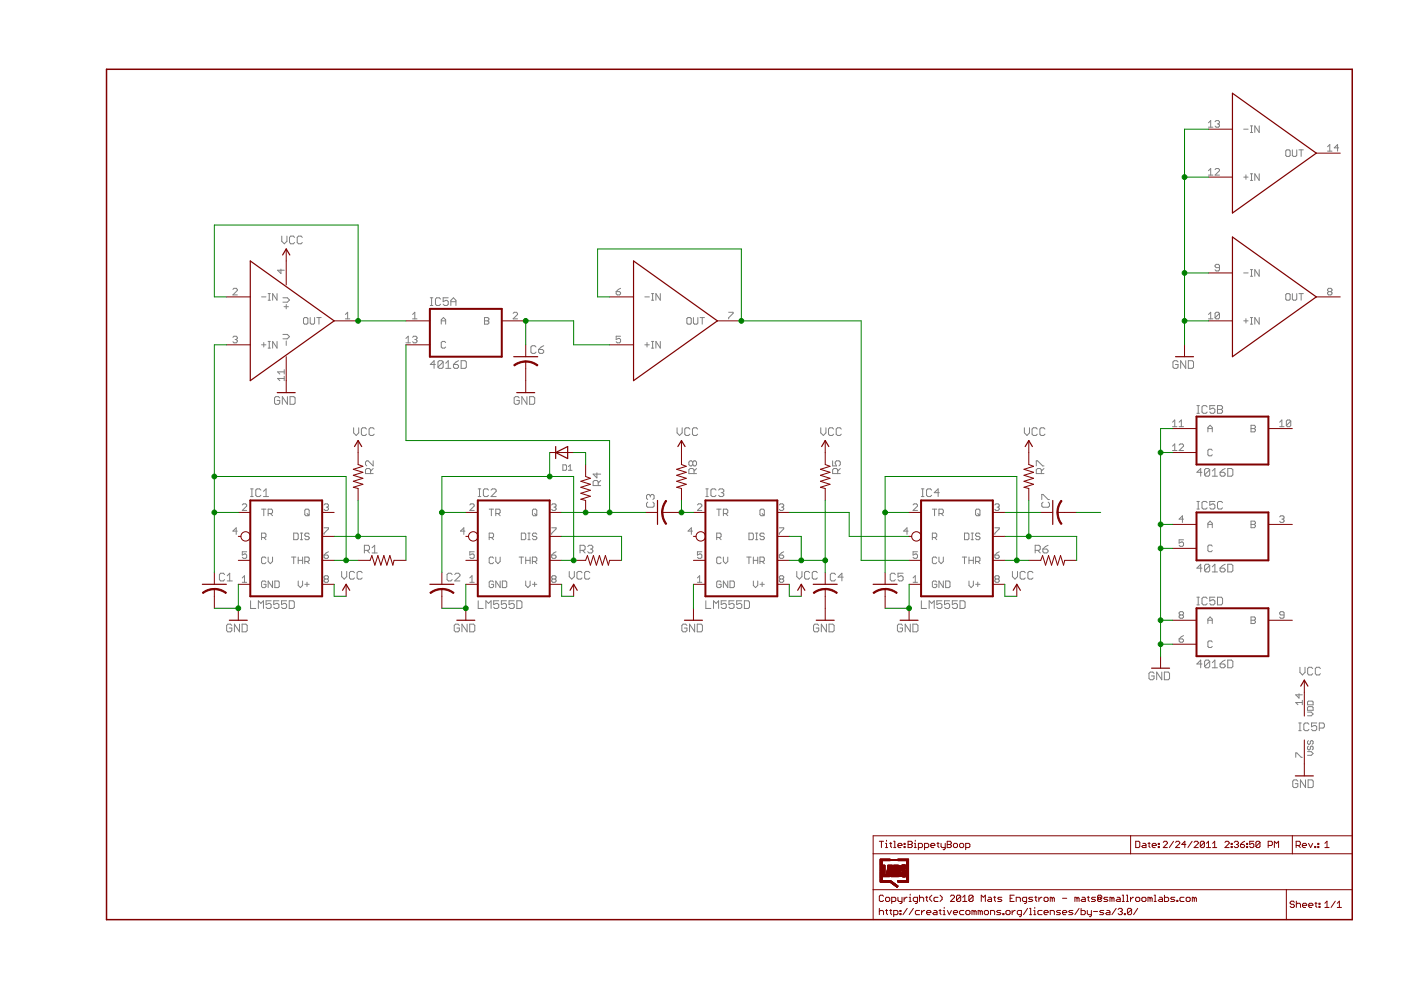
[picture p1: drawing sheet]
<svg xmlns="http://www.w3.org/2000/svg" width="297mm" height="210mm" viewBox="0 0 297 210" stroke-linecap="round" stroke-linejoin="round" font-family="sans-serif">
<g fill="#808080" stroke="#808080" stroke-width=".21">
<path d="M53.1 127.4v1.6z"/>
<path d="M53.1 129h1.1z"/>
<path d="M54.8 127.4v1.6z"/>
<path d="M54.8 127.4l.5 .5z"/>
<path d="M55.3 127.9l.6-.5z"/>
<path d="M55.9 127.4v1.6z"/>
<path d="M56.4 127.4h1.1z"/>
<path d="M56.4 127.4v.8z"/>
<path d="M56.4 128.2l.6-.3z"/>
<path d="M57 127.9h.2z"/>
<path d="M57.2 127.9l.3 .3z"/>
<path d="M57.5 128.2v.5z"/>
<path d="M57.2 129l.3-.3z"/>
<path d="M56.7 129h.5z"/>
<path d="M56.4 128.7l.3 .3z"/>
<path d="M58 127.4h1.1z"/>
<path d="M58 127.4v.8z"/>
<path d="M58 128.2l.6-.3z"/>
<path d="M58.6 127.9h.3z"/>
<path d="M58.9 127.9l.2 .3z"/>
<path d="M59.1 128.2v.5z"/>
<path d="M58.9 129l.2-.3z"/>
<path d="M58.3 129h.6z"/>
<path d="M58 128.7l.3 .3z"/>
<path d="M59.7 127.4h1.1z"/>
<path d="M59.7 127.4v.8z"/>
<path d="M59.7 128.2l.5-.3z"/>
<path d="M60.2 127.9h.3z"/>
<path d="M60.5 127.9l.3 .3z"/>
<path d="M60.8 128.2v.5z"/>
<path d="M60.5 129l.3-.3z"/>
<path d="M59.9 129h.6z"/>
<path d="M59.7 128.7l.2 .3z"/>
<path d="M61.3 127.4v1.6z"/>
<path d="M61.3 129h.8z"/>
<path d="M62.1 129l.3-.3z"/>
<path d="M62.4 127.7v1z"/>
<path d="M62.1 127.4l.3 .3z"/>
<path d="M61.3 127.4h.8z"/>
<path d="M101.4 127.4v1.6z"/>
<path d="M101.4 129h1.1z"/>
<path d="M103 127.4v1.6z"/>
<path d="M103 127.4l.6 .5z"/>
<path d="M103.6 127.9l.5-.5z"/>
<path d="M104.1 127.4v1.6z"/>
<path d="M104.7 127.4h1z"/>
<path d="M104.7 127.4v.8z"/>
<path d="M104.7 128.2l.5-.3z"/>
<path d="M105.2 127.9h.3z"/>
<path d="M105.5 127.9l.2 .3z"/>
<path d="M105.7 128.2v.5z"/>
<path d="M105.5 129l.2-.3z"/>
<path d="M104.9 129h.6z"/>
<path d="M104.7 128.7l.2 .3z"/>
<path d="M106.3 127.4h1.1z"/>
<path d="M106.3 127.4v.8z"/>
<path d="M106.3 128.2l.5-.3z"/>
<path d="M106.8 127.9h.3z"/>
<path d="M107.1 127.9l.3 .3z"/>
<path d="M107.4 128.2v.5z"/>
<path d="M107.1 129l.3-.3z"/>
<path d="M106.6 129h.5z"/>
<path d="M106.3 128.7l.3 .3z"/>
<path d="M107.9 127.4h1.1z"/>
<path d="M107.9 127.4v.8z"/>
<path d="M107.9 128.2l.6-.3z"/>
<path d="M108.5 127.9h.3z"/>
<path d="M108.8 127.9l.2 .3z"/>
<path d="M109 128.2v.5z"/>
<path d="M108.8 129l.2-.3z"/>
<path d="M108.2 129h.6z"/>
<path d="M107.9 128.7l.3 .3z"/>
<path d="M109.6 127.4v1.6z"/>
<path d="M109.6 129h.8z"/>
<path d="M110.4 129l.3-.3z"/>
<path d="M110.7 127.7v1z"/>
<path d="M110.4 127.4l.3 .3z"/>
<path d="M109.6 127.4h.8z"/>
<path d="M149.6 127.4v1.6z"/>
<path d="M149.6 129h1.1z"/>
<path d="M151.3 127.4v1.6z"/>
<path d="M151.3 127.4l.5 .5z"/>
<path d="M152.4 127.4l-.6 .5z"/>
<path d="M152.4 127.4v1.6z"/>
<path d="M152.9 127.4h1.1z"/>
<path d="M152.9 127.4v.8z"/>
<path d="M152.9 128.2l.6-.3z"/>
<path d="M153.5 127.9h.2z"/>
<path d="M153.7 127.9l.3 .3z"/>
<path d="M154 128.2v.5z"/>
<path d="M154 128.7l-.3 .3z"/>
<path d="M153.2 129h.5z"/>
<path d="M152.9 128.7l.3 .3z"/>
<path d="M154.6 127.4h1z"/>
<path d="M154.6 127.4v.8z"/>
<path d="M154.6 128.2l.5-.3z"/>
<path d="M155.1 127.9h.3z"/>
<path d="M155.4 127.9l.2 .3z"/>
<path d="M155.6 128.2v.5z"/>
<path d="M155.6 128.7l-.2 .3z"/>
<path d="M154.8 129h.6z"/>
<path d="M154.6 128.7l.2 .3z"/>
<path d="M156.2 127.4h1.1z"/>
<path d="M156.2 127.4v.8z"/>
<path d="M156.2 128.2l.5-.3z"/>
<path d="M156.7 127.9h.3z"/>
<path d="M157 127.9l.3 .3z"/>
<path d="M157.3 128.2v.5z"/>
<path d="M157.3 128.7l-.3 .3z"/>
<path d="M156.5 129h.5z"/>
<path d="M156.2 128.7l.3 .3z"/>
<path d="M157.8 127.4v1.6z"/>
<path d="M157.8 129h.8z"/>
<path d="M158.9 128.7l-.3 .3z"/>
<path d="M158.9 127.7v1z"/>
<path d="M158.6 127.4l.3 .3z"/>
<path d="M157.8 127.4h.8z"/>
<path d="M195.3 127.4v1.6z"/>
<path d="M195.3 129h1.1z"/>
<path d="M197 127.4v1.6z"/>
<path d="M197 127.4l.5 .5z"/>
<path d="M198.1 127.4l-.6 .5z"/>
<path d="M198.1 127.4v1.6z"/>
<path d="M198.6 127.4h1.1z"/>
<path d="M198.6 127.4v.8z"/>
<path d="M198.6 128.2l.6-.3z"/>
<path d="M199.2 127.9h.2z"/>
<path d="M199.4 127.9l.3 .3z"/>
<path d="M199.7 128.2v.5z"/>
<path d="M199.4 129l.3-.3z"/>
<path d="M198.9 129h.5z"/>
<path d="M198.6 128.7l.3 .3z"/>
<path d="M200.3 127.4h1z"/>
<path d="M200.3 127.4v.8z"/>
<path d="M200.3 128.2l.5-.3z"/>
<path d="M200.8 127.9h.3z"/>
<path d="M201.1 127.9l.2 .3z"/>
<path d="M201.3 128.2v.5z"/>
<path d="M201.3 128.7l-.2 .3z"/>
<path d="M200.5 129h.6z"/>
<path d="M200.3 128.7l.2 .3z"/>
<path d="M201.9 127.4h1.1z"/>
<path d="M201.9 127.4v.8z"/>
<path d="M201.9 128.2l.5-.3z"/>
<path d="M202.4 127.9h.3z"/>
<path d="M202.7 127.9l.3 .3z"/>
<path d="M203 128.2v.5z"/>
<path d="M203 128.7l-.3 .3z"/>
<path d="M202.2 129h.5z"/>
<path d="M201.9 128.7l.3 .3z"/>
<path d="M203.5 127.4v1.6z"/>
<path d="M203.5 129h.8z"/>
<path d="M204.3 129l.3-.3z"/>
<path d="M204.6 127.7v1z"/>
<path d="M204.3 127.4l.3 .3z"/>
<path d="M203.5 127.4h.8z"/>
<path d="M92 76.5v1.6z"/>
<path d="M92 76.5l-.8 .8z"/>
<path d="M91.2 77.3h1.1z"/>
<path d="M92.9 76.8v1z"/>
<path d="M92.9 76.8l.2-.3z"/>
<path d="M93.1 76.5h.6z"/>
<path d="M93.7 76.5l.3 .3z"/>
<path d="M94 76.8v1z"/>
<path d="M94 77.8l-.3 .3z"/>
<path d="M93.1 78.1h.6z"/>
<path d="M92.9 77.8l.2 .3z"/>
<path d="M92.9 77.8l1.1-1z"/>
<path d="M95 76.5l-.5 .5z"/>
<path d="M95 76.5v1.6z"/>
<path d="M94.5 78.1h1.1z"/>
<path d="M96.7 76.8l.5-.3z"/>
<path d="M96.1 77.3l.6-.5z"/>
<path d="M96.1 77.3v.5z"/>
<path d="M96.1 77.8l.3 .3z"/>
<path d="M96.4 78.1h.5z"/>
<path d="M96.9 78.1l.3-.3z"/>
<path d="M97.2 77.6v.2z"/>
<path d="M96.9 77.3l.3 .3z"/>
<path d="M96.1 77.3h.8z"/>
<path d="M97.8 76.5v1.6z"/>
<path d="M97.8 78.1h.8z"/>
<path d="M98.9 77.8l-.3 .3z"/>
<path d="M98.9 76.8v1z"/>
<path d="M98.6 76.5l.3 .3z"/>
<path d="M97.8 76.5h.8z"/>
<path d="M254.6 99.3v1.7z"/>
<path d="M254.6 99.3l-.8 .8z"/>
<path d="M253.8 100.1h1z"/>
<path d="M255.4 99.6v1.1z"/>
<path d="M255.4 99.6l.3-.3z"/>
<path d="M255.7 99.3h.5z"/>
<path d="M256.2 99.3l.3 .3z"/>
<path d="M256.5 99.6v1.1z"/>
<path d="M256.5 100.7l-.3 .3z"/>
<path d="M255.7 101h.5z"/>
<path d="M255.4 100.7l.3 .3z"/>
<path d="M255.4 100.7l1.1-1.1z"/>
<path d="M257 99.9l.6-.6z"/>
<path d="M257.6 99.3v1.7z"/>
<path d="M257 101h1.1z"/>
<path d="M259.2 99.6l.6-.3z"/>
<path d="M259.2 99.6l-.5 .5z"/>
<path d="M258.7 100.1v.6z"/>
<path d="M258.7 100.7l.3 .3z"/>
<path d="M259 101h.5z"/>
<path d="M259.5 101l.3-.3z"/>
<path d="M259.8 100.4v.3z"/>
<path d="M259.5 100.1l.3 .3z"/>
<path d="M258.7 100.1h.8z"/>
<path d="M260.3 99.3v1.7z"/>
<path d="M260.3 101h.8z"/>
<path d="M261.1 101l.3-.3z"/>
<path d="M261.4 99.6v1.1z"/>
<path d="M261.1 99.3l.3 .3z"/>
<path d="M260.3 99.3h.8z"/>
<path d="M254.6 119.6v1.7z"/>
<path d="M254.6 119.6l-.8 .9z"/>
<path d="M253.8 120.5h1z"/>
<path d="M255.4 119.9v1.1z"/>
<path d="M255.4 119.9l.3-.3z"/>
<path d="M255.7 119.6h.5z"/>
<path d="M256.2 119.6l.3 .3z"/>
<path d="M256.5 119.9v1.1z"/>
<path d="M256.2 121.3l.3-.3z"/>
<path d="M255.7 121.3h.5z"/>
<path d="M255.4 121l.3 .3z"/>
<path d="M256.5 119.9l-1.1 1.1z"/>
<path d="M257 120.2l.6-.6z"/>
<path d="M257.6 119.6v1.7z"/>
<path d="M257 121.3h1.1z"/>
<path d="M259.2 119.9l.6-.3z"/>
<path d="M259.2 119.9l-.5 .6z"/>
<path d="M258.7 120.5v.5z"/>
<path d="M258.7 121l.3 .3z"/>
<path d="M259 121.3h.5z"/>
<path d="M259.5 121.3l.3-.3z"/>
<path d="M259.8 120.7v.3z"/>
<path d="M259.5 120.5l.3 .2z"/>
<path d="M258.7 120.5h.8z"/>
<path d="M260.3 119.6v1.7z"/>
<path d="M260.3 121.3h.8z"/>
<path d="M261.1 121.3l.3-.3z"/>
<path d="M261.4 119.9v1.1z"/>
<path d="M261.1 119.6l.3 .3z"/>
<path d="M260.3 119.6h.8z"/>
<path d="M254.6 140v1.6z"/>
<path d="M254.6 140l-.8 .8z"/>
<path d="M253.8 140.8h1z"/>
<path d="M255.4 140.2v1.1z"/>
<path d="M255.4 140.2l.3-.2z"/>
<path d="M255.7 140h.5z"/>
<path d="M256.2 140l.3 .2z"/>
<path d="M256.5 140.2v1.1z"/>
<path d="M256.5 141.3l-.3 .3z"/>
<path d="M255.7 141.6h.5z"/>
<path d="M255.4 141.3l.3 .3z"/>
<path d="M255.4 141.3l1.1-1.1z"/>
<path d="M257 140.5l.6-.5z"/>
<path d="M257.6 140v1.6z"/>
<path d="M257 141.6h1.1z"/>
<path d="M259.2 140.2l.6-.2z"/>
<path d="M259.2 140.2l-.5 .6z"/>
<path d="M258.7 140.8v.5z"/>
<path d="M258.7 141.3l.3 .3z"/>
<path d="M259 141.6h.5z"/>
<path d="M259.5 141.6l.3-.3z"/>
<path d="M259.8 141v.3z"/>
<path d="M259.5 140.8l.3 .2z"/>
<path d="M258.7 140.8h.8z"/>
<path d="M260.3 140v1.6z"/>
<path d="M260.3 141.6h.8z"/>
<path d="M261.1 141.6l.3-.3z"/>
<path d="M261.4 140.2v1.1z"/>
<path d="M261.1 140l.3 .2z"/>
<path d="M260.3 140h.8z"/>
<path d="M48.9 132.3l.2 .3z"/>
<path d="M48.3 132.3h.6z"/>
<path d="M48.3 132.3l-.3 .3z"/>
<path d="M48 132.6v1.1z"/>
<path d="M48 133.7l.3 .3z"/>
<path d="M48.3 134h.6z"/>
<path d="M48.9 134l.2-.3z"/>
<path d="M49.1 133.2v.5z"/>
<path d="M48.6 133.2h.5z"/>
<path d="M49.7 132.3v1.7z"/>
<path d="M49.7 132.3l1.1 1.7z"/>
<path d="M50.8 132.3v1.7z"/>
<path d="M51.3 132.3v1.7z"/>
<path d="M51.3 134h.8z"/>
<path d="M52.1 134l.3-.3z"/>
<path d="M52.4 132.6v1.1z"/>
<path d="M52.1 132.3l.3 .3z"/>
<path d="M51.3 132.3h.8z"/>
<path d="M97.1 132.3l.3 .3z"/>
<path d="M96.6 132.3h.5z"/>
<path d="M96.6 132.3l-.3 .3z"/>
<path d="M96.3 132.6v1.1z"/>
<path d="M96.3 133.7l.3 .3z"/>
<path d="M96.6 134h.5z"/>
<path d="M97.1 134l.3-.3z"/>
<path d="M97.4 133.2v.5z"/>
<path d="M96.9 133.2h.5z"/>
<path d="M97.9 132.3v1.7z"/>
<path d="M97.9 132.3l1.1 1.7z"/>
<path d="M99 132.3v1.7z"/>
<path d="M99.6 132.3v1.7z"/>
<path d="M99.6 134h.8z"/>
<path d="M100.4 134l.3-.3z"/>
<path d="M100.7 132.6v1.1z"/>
<path d="M100.4 132.3l.3 .3z"/>
<path d="M99.6 132.3h.8z"/>
<path d="M145.4 132.3l.2 .3z"/>
<path d="M144.8 132.3h.6z"/>
<path d="M144.8 132.3l-.2 .3z"/>
<path d="M144.6 132.6v1.1z"/>
<path d="M144.6 133.7l.2 .3z"/>
<path d="M144.8 134h.6z"/>
<path d="M145.6 133.7l-.2 .3z"/>
<path d="M145.6 133.2v.5z"/>
<path d="M145.1 133.2h.5z"/>
<path d="M146.2 132.3v1.7z"/>
<path d="M146.2 132.3l1.1 1.7z"/>
<path d="M147.3 132.3v1.7z"/>
<path d="M147.8 132.3v1.7z"/>
<path d="M147.8 134h.9z"/>
<path d="M148.7 134l.2-.3z"/>
<path d="M148.9 132.6v1.1z"/>
<path d="M148.7 132.3l.2 .3z"/>
<path d="M147.8 132.3h.9z"/>
<path d="M191.1 132.3l.2 .3z"/>
<path d="M190.5 132.3h.6z"/>
<path d="M190.5 132.3l-.2 .3z"/>
<path d="M190.3 132.6v1.1z"/>
<path d="M190.3 133.7l.2 .3z"/>
<path d="M190.5 134h.6z"/>
<path d="M191.3 133.7l-.2 .3z"/>
<path d="M191.3 133.2v.5z"/>
<path d="M190.8 133.2h.5z"/>
<path d="M191.9 132.3v1.7z"/>
<path d="M191.9 132.3l1.1 1.7z"/>
<path d="M193 132.3v1.7z"/>
<path d="M193.5 132.3v1.7z"/>
<path d="M193.5 134h.9z"/>
<path d="M194.4 134l.2-.3z"/>
<path d="M194.6 132.6v1.1z"/>
<path d="M194.4 132.3l.2 .3z"/>
<path d="M193.5 132.3h.9z"/>
<path d="M59 84.1l.3 .3z"/>
<path d="M58.5 84.1h.5z"/>
<path d="M58.5 84.1l-.3 .3z"/>
<path d="M58.2 84.4v1z"/>
<path d="M58.2 85.4l.3 .3z"/>
<path d="M58.5 85.7h.5z"/>
<path d="M59 85.7l.3-.3z"/>
<path d="M59.3 84.9v.5z"/>
<path d="M58.8 84.9h.5z"/>
<path d="M59.9 84.1v1.6z"/>
<path d="M59.9 84.1l1 1.6z"/>
<path d="M60.9 84.1v1.6z"/>
<path d="M61.5 84.1v1.6z"/>
<path d="M61.5 85.7h.8z"/>
<path d="M62.3 85.7l.3-.3z"/>
<path d="M62.6 84.4v1z"/>
<path d="M62.3 84.1l.3 .3z"/>
<path d="M61.5 84.1h.8z"/>
<path d="M72.4 121.2v1.1z"/>
<path d="M72.4 122.3l.6 .5z"/>
<path d="M73 122.8l.5-.5z"/>
<path d="M73.5 121.2v1.1z"/>
<path d="M74.9 121.2l.3 .2z"/>
<path d="M74.3 121.2h.6z"/>
<path d="M74.3 121.2l-.2 .2z"/>
<path d="M74.1 121.4v1.1z"/>
<path d="M74.1 122.5l.2 .3z"/>
<path d="M74.3 122.8h.6z"/>
<path d="M74.9 122.8l.3-.3z"/>
<path d="M76.5 121.2l.3 .2z"/>
<path d="M76 121.2h.5z"/>
<path d="M76 121.2l-.3 .2z"/>
<path d="M75.7 121.4v1.1z"/>
<path d="M75.7 122.5l.3 .3z"/>
<path d="M76 122.8h.5z"/>
<path d="M76.5 122.8l.3-.3z"/>
<path d="M120.7 121.2v1.1z"/>
<path d="M120.7 122.3l.5 .5z"/>
<path d="M121.2 122.8l.6-.5z"/>
<path d="M121.8 121.2v1.1z"/>
<path d="M123.1 121.2l.3 .2z"/>
<path d="M122.6 121.2h.5z"/>
<path d="M122.6 121.2l-.3 .2z"/>
<path d="M122.3 121.4v1.1z"/>
<path d="M122.3 122.5l.3 .3z"/>
<path d="M122.6 122.8h.5z"/>
<path d="M123.4 122.5l-.3 .3z"/>
<path d="M124.8 121.2l.3 .2z"/>
<path d="M124.2 121.2h.6z"/>
<path d="M124 121.4l.2-.2z"/>
<path d="M124 121.4v1.1z"/>
<path d="M124 122.5l.2 .3z"/>
<path d="M124.2 122.8h.6z"/>
<path d="M124.8 122.8l.3-.3z"/>
<path d="M168.9 121.2v1.1z"/>
<path d="M168.9 122.3l.6 .5z"/>
<path d="M169.5 122.8l.5-.5z"/>
<path d="M170 121.2v1.1z"/>
<path d="M171.4 121.2l.3 .2z"/>
<path d="M170.9 121.2h.5z"/>
<path d="M170.6 121.4l.3-.2z"/>
<path d="M170.6 121.4v1.1z"/>
<path d="M170.6 122.5l.3 .3z"/>
<path d="M170.9 122.8h.5z"/>
<path d="M171.4 122.8l.3-.3z"/>
<path d="M173 121.2l.3 .2z"/>
<path d="M172.5 121.2h.5z"/>
<path d="M172.5 121.2l-.3 .2z"/>
<path d="M172.2 121.4v1.1z"/>
<path d="M172.2 122.5l.3 .3z"/>
<path d="M172.5 122.8h.5z"/>
<path d="M173 122.8l.3-.3z"/>
<path d="M214.7 121.2v1.1z"/>
<path d="M214.7 122.3l.5 .5z"/>
<path d="M215.2 122.8l.5-.5z"/>
<path d="M215.7 121.2v1.1z"/>
<path d="M217.1 121.2l.3 .2z"/>
<path d="M216.6 121.2h.5z"/>
<path d="M216.6 121.2l-.3 .2z"/>
<path d="M216.3 121.4v1.1z"/>
<path d="M216.3 122.5l.3 .3z"/>
<path d="M216.6 122.8h.5z"/>
<path d="M217.1 122.8l.3-.3z"/>
<path d="M218.7 121.2l.3 .2z"/>
<path d="M218.2 121.2h.5z"/>
<path d="M217.9 121.4l.3-.2z"/>
<path d="M217.9 121.4v1.1z"/>
<path d="M217.9 122.5l.3 .3z"/>
<path d="M218.2 122.8h.5z"/>
<path d="M218.7 122.8l.3-.3z"/>
<path d="M59.7 50.1v1.1z"/>
<path d="M59.7 51.2l.6 .5z"/>
<path d="M60.3 51.7l.5-.5z"/>
<path d="M60.8 50.1v1.1z"/>
<path d="M62.2 50.1l.3 .2z"/>
<path d="M61.6 50.1h.6z"/>
<path d="M61.6 50.1l-.2 .2z"/>
<path d="M61.4 50.3v1.1z"/>
<path d="M61.4 51.4l.2 .3z"/>
<path d="M61.6 51.7h.6z"/>
<path d="M62.2 51.7l.3-.3z"/>
<path d="M63.8 50.1l.3 .2z"/>
<path d="M63.3 50.1h.5z"/>
<path d="M63.3 50.1l-.3 .2z"/>
<path d="M63 50.3v1.1z"/>
<path d="M63 51.4l.3 .3z"/>
<path d="M63.3 51.7h.5z"/>
<path d="M64.1 51.4l-.3 .3z"/>
<path d="M217.2 90.7v1.1z"/>
<path d="M217.2 91.8l.5 .5z"/>
<path d="M218.3 91.8l-.6 .5z"/>
<path d="M218.3 90.7v1.1z"/>
<path d="M219.6 90.7l.3 .3z"/>
<path d="M219.1 90.7h.5z"/>
<path d="M219.1 90.7l-.3 .3z"/>
<path d="M218.8 91v1.1z"/>
<path d="M218.8 92.1l.3 .2z"/>
<path d="M219.1 92.3h.5z"/>
<path d="M219.6 92.3l.3-.2z"/>
<path d="M221.3 90.7l.3 .3z"/>
<path d="M220.7 90.7h.6z"/>
<path d="M220.7 90.7l-.2 .3z"/>
<path d="M220.5 91v1.1z"/>
<path d="M220.5 92.1l.2 .2z"/>
<path d="M220.7 92.3h.6z"/>
<path d="M221.6 92.1l-.3 .2z"/>
<path d="M174 90.7v1.1z"/>
<path d="M174 91.8l.6 .5z"/>
<path d="M174.6 92.3l.5-.5z"/>
<path d="M175.1 90.7v1.1z"/>
<path d="M176.5 90.7l.2 .3z"/>
<path d="M175.9 90.7h.6z"/>
<path d="M175.9 90.7l-.2 .3z"/>
<path d="M175.7 91v1.1z"/>
<path d="M175.7 92.1l.2 .2z"/>
<path d="M175.9 92.3h.6z"/>
<path d="M176.5 92.3l.2-.2z"/>
<path d="M178.1 90.7l.3 .3z"/>
<path d="M177.6 90.7h.5z"/>
<path d="M177.6 90.7l-.3 .3z"/>
<path d="M177.3 91v1.1z"/>
<path d="M177.3 92.1l.3 .2z"/>
<path d="M177.6 92.3h.5z"/>
<path d="M178.4 92.1l-.3 .2z"/>
<path d="M173.3 132.3l.3 .3z"/>
<path d="M172.8 132.3h.5z"/>
<path d="M172.8 132.3l-.3 .3z"/>
<path d="M172.5 132.6v1.1z"/>
<path d="M172.5 133.7l.3 .3z"/>
<path d="M172.8 134h.5z"/>
<path d="M173.3 134l.3-.3z"/>
<path d="M173.6 133.2v.5z"/>
<path d="M173 133.2h.6z"/>
<path d="M174.1 132.3v1.7z"/>
<path d="M174.1 132.3l1.1 1.7z"/>
<path d="M175.2 132.3v1.7z"/>
<path d="M175.8 132.3v1.7z"/>
<path d="M175.8 134h.8z"/>
<path d="M176.6 134l.2-.3z"/>
<path d="M176.8 132.6v1.1z"/>
<path d="M176.6 132.3l.2 .3z"/>
<path d="M175.8 132.3h.8z"/>
<path d="M143.6 90.7v1.1z"/>
<path d="M143.6 91.8l.5 .5z"/>
<path d="M144.1 92.3l.5-.5z"/>
<path d="M144.6 90.7v1.1z"/>
<path d="M146 90.7l.3 .3z"/>
<path d="M145.5 90.7h.5z"/>
<path d="M145.5 90.7l-.3 .3z"/>
<path d="M145.2 91v1.1z"/>
<path d="M145.2 92.1l.3 .2z"/>
<path d="M145.5 92.3h.5z"/>
<path d="M146 92.3l.3-.2z"/>
<path d="M147.6 90.7l.3 .3z"/>
<path d="M147.1 90.7h.5z"/>
<path d="M147.1 90.7l-.3 .3z"/>
<path d="M146.8 91v1.1z"/>
<path d="M146.8 92.1l.3 .2z"/>
<path d="M147.1 92.3h.5z"/>
<path d="M147.6 92.3l.3-.2z"/>
<path d="M75 90.7v1.1z"/>
<path d="M75 91.8l.5 .5z"/>
<path d="M76.1 91.8l-.6 .5z"/>
<path d="M76.1 90.7v1.1z"/>
<path d="M77.4 90.7l.3 .3z"/>
<path d="M76.9 90.7h.5z"/>
<path d="M76.9 90.7l-.3 .3z"/>
<path d="M76.6 91v1.1z"/>
<path d="M76.6 92.1l.3 .2z"/>
<path d="M76.9 92.3h.5z"/>
<path d="M77.4 92.3l.3-.2z"/>
<path d="M79.1 90.7l.2 .3z"/>
<path d="M78.5 90.7h.6z"/>
<path d="M78.5 90.7l-.2 .3z"/>
<path d="M78.3 91v1.1z"/>
<path d="M78.3 92.1l.2 .2z"/>
<path d="M78.5 92.3h.6z"/>
<path d="M79.3 92.1l-.2 .2z"/>
<path d="M109.8 84.1l.3 .3z"/>
<path d="M109.3 84.1h.5z"/>
<path d="M109.3 84.1l-.3 .3z"/>
<path d="M109 84.4v1z"/>
<path d="M109 85.4l.3 .3z"/>
<path d="M109.3 85.7h.5z"/>
<path d="M109.8 85.7l.3-.3z"/>
<path d="M110.1 84.9v.5z"/>
<path d="M109.6 84.9h.5z"/>
<path d="M110.6 84.1v1.6z"/>
<path d="M110.6 84.1l1.1 1.6z"/>
<path d="M111.7 84.1v1.6z"/>
<path d="M112.3 84.1v1.6z"/>
<path d="M112.3 85.7h.8z"/>
<path d="M113.1 85.7l.3-.3z"/>
<path d="M113.4 84.4v1z"/>
<path d="M113.1 84.1l.3 .3z"/>
<path d="M112.3 84.1h.8z"/>
<path d="M249.5 76.5l.3 .3z"/>
<path d="M249 76.5h.5z"/>
<path d="M249 76.5l-.3 .3z"/>
<path d="M248.7 76.8v1z"/>
<path d="M248.7 77.8l.3 .3z"/>
<path d="M249 78.1h.5z"/>
<path d="M249.5 78.1l.3-.3z"/>
<path d="M249.8 77.3v.5z"/>
<path d="M249.2 77.3h.6z"/>
<path d="M250.3 76.5v1.6z"/>
<path d="M250.3 76.5l1.1 1.6z"/>
<path d="M251.4 76.5v1.6z"/>
<path d="M251.9 76.5v1.6z"/>
<path d="M251.9 78.1h.9z"/>
<path d="M252.8 78.1l.2-.3z"/>
<path d="M253 76.8v1z"/>
<path d="M252.8 76.5l.2 .3z"/>
<path d="M251.9 76.5h.9z"/>
<path d="M274.9 165.4l.3 .2z"/>
<path d="M274.3 165.4h.6z"/>
<path d="M274.3 165.4l-.2 .2z"/>
<path d="M274.1 165.6v1.1z"/>
<path d="M274.1 166.7l.2 .3z"/>
<path d="M274.3 167h.6z"/>
<path d="M275.2 166.7l-.3 .3z"/>
<path d="M275.2 166.2v.5z"/>
<path d="M274.6 166.2h.6z"/>
<path d="M275.7 165.4v1.6z"/>
<path d="M275.7 165.4l1.1 1.6z"/>
<path d="M276.8 165.4v1.6z"/>
<path d="M277.3 165.4v1.6z"/>
<path d="M277.3 167h.9z"/>
<path d="M278.4 166.7l-.2 .3z"/>
<path d="M278.4 165.6v1.1z"/>
<path d="M278.2 165.4l.2 .2z"/>
<path d="M277.3 165.4h.9z"/>
<path d="M275.6 141.5v1.1z"/>
<path d="M275.6 142.6l.5 .5z"/>
<path d="M276.7 142.6l-.6 .5z"/>
<path d="M276.7 141.5v1.1z"/>
<path d="M278 141.5l.3 .3z"/>
<path d="M277.5 141.5h.5z"/>
<path d="M277.5 141.5l-.3 .3z"/>
<path d="M277.2 141.8v1z"/>
<path d="M277.2 142.8l.3 .3z"/>
<path d="M277.5 143.1h.5z"/>
<path d="M278.3 142.8l-.3 .3z"/>
<path d="M279.7 141.5l.3 .3z"/>
<path d="M279.1 141.5h.6z"/>
<path d="M279.1 141.5l-.2 .3z"/>
<path d="M278.9 141.8v1z"/>
<path d="M278.9 142.8l.2 .3z"/>
<path d="M279.1 143.1h.6z"/>
<path d="M280 142.8l-.3 .3z"/>
<path d="M244.4 142.5l.3 .3z"/>
<path d="M243.9 142.5h.5z"/>
<path d="M243.9 142.5l-.3 .3z"/>
<path d="M243.6 142.8v1z"/>
<path d="M243.6 143.8l.3 .3z"/>
<path d="M243.9 144.1h.5z"/>
<path d="M244.4 144.1l.3-.3z"/>
<path d="M244.7 143.3v.5z"/>
<path d="M244.1 143.3h.6z"/>
<path d="M245.2 142.5v1.6z"/>
<path d="M245.2 142.5l1.1 1.6z"/>
<path d="M246.3 142.5v1.6z"/>
<path d="M246.9 142.5v1.6z"/>
<path d="M246.9 144.1h.8z"/>
<path d="M247.7 144.1l.3-.3z"/>
<path d="M248 142.8v1z"/>
<path d="M247.7 142.5l.3 .3z"/>
<path d="M246.9 142.5h.8z"/>
<path d="M55.9 107.9v1.4z"/>
<path d="M55.5 107.9h.9z"/>
<path d="M56.9 107.9v1.4z"/>
<path d="M56.9 107.9h.7z"/>
<path d="M57.6 107.9l.2 .3z"/>
<path d="M57.8 108.2v.4z"/>
<path d="M57.8 108.6l-.2 .3z"/>
<path d="M56.9 108.9h.7z"/>
<path d="M57.3 108.9l.5 .4z"/>
<path d="M51.4 108.2h.9z"/>
<path d="M51.4 108.2l.9-.9z"/>
<path d="M52.3 107.1v.2z"/>
<path d="M52.1 106.8l.2 .3z"/>
<path d="M51.6 106.8h.5z"/>
<path d="M51.6 106.8l-.2 .3z"/>
<path d="M64.6 108.2v.9z"/>
<path d="M64.6 108.2l.3-.3z"/>
<path d="M64.9 107.9h.4z"/>
<path d="M65.3 107.9l.3 .3z"/>
<path d="M65.6 108.2v.9z"/>
<path d="M65.6 109.1l-.3 .2z"/>
<path d="M64.9 109.3h.4z"/>
<path d="M64.6 109.1l.3 .2z"/>
<path d="M65.1 108.9l.5 .4z"/>
<path d="M68.7 107.1l.2-.3z"/>
<path d="M68.9 106.8h.5z"/>
<path d="M69.4 106.8l.2 .3z"/>
<path d="M69.6 107.1v.2z"/>
<path d="M69.6 107.3l-.2 .2z"/>
<path d="M69.2 107.5h.2z"/>
<path d="M69.4 107.5l.2 .3z"/>
<path d="M69.6 107.8v.2z"/>
<path d="M69.6 108l-.2 .2z"/>
<path d="M68.9 108.2h.5z"/>
<path d="M68.7 108l.2 .2z"/>
<path d="M55.5 113v1.4z"/>
<path d="M55.5 113h.7z"/>
<path d="M56.2 113l.2 .3z"/>
<path d="M56.4 113.3v.4z"/>
<path d="M56.4 113.7l-.2 .3z"/>
<path d="M55.5 114h.7z"/>
<path d="M55.9 114l.5 .4z"/>
<path d="M50.1 111.9v1.4z"/>
<path d="M50.1 111.9l-.7 .7z"/>
<path d="M49.4 112.6h.9z"/>
<path d="M56.2 118.1l.2 .2z"/>
<path d="M55.7 118.1h.5z"/>
<path d="M55.7 118.1l-.2 .2z"/>
<path d="M55.5 118.3v1z"/>
<path d="M55.5 119.3l.2 .2z"/>
<path d="M55.7 119.5h.5z"/>
<path d="M56.2 119.5l.2-.2z"/>
<path d="M56.9 118.1v.9z"/>
<path d="M56.9 119l.4 .5z"/>
<path d="M57.3 119.5l.5-.5z"/>
<path d="M57.8 118.1v.9z"/>
<path d="M51.4 117h.9z"/>
<path d="M51.4 117v.7z"/>
<path d="M51.4 117.7l.4-.2z"/>
<path d="M51.8 117.5h.3z"/>
<path d="M52.1 117.5l.2 .2z"/>
<path d="M52.3 117.7v.5z"/>
<path d="M52.3 118.2l-.2 .2z"/>
<path d="M51.6 118.4h.5z"/>
<path d="M51.4 118.2l.2 .2z"/>
<path d="M62.3 118.1v1.4z"/>
<path d="M61.8 118.1h.9z"/>
<path d="M63.2 118.1v1.4z"/>
<path d="M63.2 118.8h1z"/>
<path d="M64.2 118.1v1.4z"/>
<path d="M64.6 118.1v1.4z"/>
<path d="M64.6 118.1h.7z"/>
<path d="M65.3 118.1l.3 .2z"/>
<path d="M65.6 118.3v.5z"/>
<path d="M65.6 118.8l-.3 .2z"/>
<path d="M64.6 119h.7z"/>
<path d="M65.1 119l.5 .5z"/>
<path d="M69.2 117.2l.4-.2z"/>
<path d="M69.2 117.2l-.5 .5z"/>
<path d="M68.7 117.7v.5z"/>
<path d="M68.7 118.2l.2 .2z"/>
<path d="M68.9 118.4h.5z"/>
<path d="M69.4 118.4l.2-.2z"/>
<path d="M69.6 117.9v.3z"/>
<path d="M69.4 117.7l.2 .2z"/>
<path d="M68.7 117.7h.7z"/>
<path d="M62.3 113v1.4z"/>
<path d="M62.3 114.4h.7z"/>
<path d="M63 114.4l.2-.2z"/>
<path d="M63.2 113.3v.9z"/>
<path d="M63 113l.2 .3z"/>
<path d="M62.3 113h.7z"/>
<path d="M63.7 114.4h.5z"/>
<path d="M63.9 113v1.4z"/>
<path d="M63.7 113h.5z"/>
<path d="M65.3 113l.3 .3z"/>
<path d="M64.9 113h.4z"/>
<path d="M64.9 113l-.3 .3z"/>
<path d="M64.6 113.3v.2z"/>
<path d="M64.6 113.5l.3 .2z"/>
<path d="M64.9 113.7h.4z"/>
<path d="M65.3 113.7l.3 .3z"/>
<path d="M65.6 114v.2z"/>
<path d="M65.6 114.2l-.3 .2z"/>
<path d="M64.9 114.4h.4z"/>
<path d="M64.6 114.2l.3 .2z"/>
<path d="M68.7 111.9h.9z"/>
<path d="M69.6 111.9v.2z"/>
<path d="M69.6 112.1l-.9 1z"/>
<path d="M68.7 113.1v.2z"/>
<path d="M53.1 105.3h.6z"/>
<path d="M53.4 103.7v1.6z"/>
<path d="M53.1 103.7h.6z"/>
<path d="M55 103.7l.3 .2z"/>
<path d="M54.5 103.7h.5z"/>
<path d="M54.2 103.9l.3-.2z"/>
<path d="M54.2 103.9v1.1z"/>
<path d="M54.2 105l.3 .3z"/>
<path d="M54.5 105.3h.5z"/>
<path d="M55 105.3l.3-.3z"/>
<path d="M55.9 104.2l.5-.5z"/>
<path d="M56.4 103.7v1.6z"/>
<path d="M55.9 105.3h1z"/>
<path d="M63.2 123.2v.9z"/>
<path d="M63.2 124.1l.5 .5z"/>
<path d="M63.7 124.6l.5-.5z"/>
<path d="M64.2 123.2v.9z"/>
<path d="M64.6 123.9h1z"/>
<path d="M65.1 123.4v1z"/>
<path d="M68.7 122.3l.2-.2z"/>
<path d="M68.9 122.1h.5z"/>
<path d="M69.4 122.1l.2 .2z"/>
<path d="M69.6 122.3v.2z"/>
<path d="M69.6 122.5l-.2 .3z"/>
<path d="M69.4 122.8l.2 .2z"/>
<path d="M69.6 123v.2z"/>
<path d="M69.6 123.2l-.2 .3z"/>
<path d="M68.9 123.5h.5z"/>
<path d="M68.7 123.2l.2 .3z"/>
<path d="M68.7 123v.2z"/>
<path d="M68.7 123l.2-.2z"/>
<path d="M68.7 122.5l.2 .3z"/>
<path d="M68.7 122.3v.2z"/>
<path d="M68.9 122.8h.5z"/>
<path d="M56.2 123.2l.2 .2z"/>
<path d="M55.7 123.2h.5z"/>
<path d="M55.7 123.2l-.2 .2z"/>
<path d="M55.5 123.4v1z"/>
<path d="M55.5 124.4l.2 .2z"/>
<path d="M55.7 124.6h.5z"/>
<path d="M56.2 124.6l.2-.2z"/>
<path d="M56.4 123.9v.5z"/>
<path d="M55.9 123.9h.5z"/>
<path d="M56.9 123.2v1.4z"/>
<path d="M56.9 123.2l.9 1.4z"/>
<path d="M57.8 123.2v1.4z"/>
<path d="M58.3 123.2v1.4z"/>
<path d="M58.3 124.6h.7z"/>
<path d="M59 124.6l.2-.2z"/>
<path d="M59.2 123.4v1z"/>
<path d="M59 123.2l.2 .2z"/>
<path d="M58.3 123.2h.7z"/>
<path d="M51.4 122.5l.4-.4z"/>
<path d="M51.8 122.1v1.4z"/>
<path d="M51.4 123.5h.9z"/>
<path d="M104.2 107.9v1.4z"/>
<path d="M103.7 107.9h.9z"/>
<path d="M105.1 107.9v1.4z"/>
<path d="M105.1 107.9h.7z"/>
<path d="M105.8 107.9l.2 .3z"/>
<path d="M106 108.2v.4z"/>
<path d="M106 108.6l-.2 .3z"/>
<path d="M105.1 108.9h.7z"/>
<path d="M105.6 108.9l.4 .4z"/>
<path d="M99.6 108.2h.9z"/>
<path d="M100.5 107.3l-.9 .9z"/>
<path d="M100.5 107.1v.2z"/>
<path d="M100.3 106.8l.2 .3z"/>
<path d="M99.8 106.8h.5z"/>
<path d="M99.8 106.8l-.2 .3z"/>
<path d="M112.9 108.2v.9z"/>
<path d="M112.9 108.2l.2-.3z"/>
<path d="M113.1 107.9h.5z"/>
<path d="M113.6 107.9l.2 .3z"/>
<path d="M113.8 108.2v.9z"/>
<path d="M113.8 109.1l-.2 .2z"/>
<path d="M113.1 109.3h.5z"/>
<path d="M112.9 109.1l.2 .2z"/>
<path d="M113.3 108.9l.5 .4z"/>
<path d="M117 107.1l.2-.3z"/>
<path d="M117.2 106.8h.5z"/>
<path d="M117.7 106.8l.2 .3z"/>
<path d="M117.9 107.1v.2z"/>
<path d="M117.9 107.3l-.2 .2z"/>
<path d="M117.4 107.5h.3z"/>
<path d="M117.7 107.5l.2 .3z"/>
<path d="M117.9 107.8v.2z"/>
<path d="M117.9 108l-.2 .2z"/>
<path d="M117.2 108.2h.5z"/>
<path d="M117 108l.2 .2z"/>
<path d="M103.7 113v1.4z"/>
<path d="M103.7 113h.7z"/>
<path d="M104.4 113l.2 .3z"/>
<path d="M104.6 113.3v.4z"/>
<path d="M104.6 113.7l-.2 .3z"/>
<path d="M103.7 114h.7z"/>
<path d="M104.2 114l.4 .4z"/>
<path d="M98.3 111.9v1.4z"/>
<path d="M98.3 111.9l-.7 .7z"/>
<path d="M97.6 112.6h1z"/>
<path d="M104.4 118.1l.2 .2z"/>
<path d="M103.9 118.1h.5z"/>
<path d="M103.9 118.1l-.2 .2z"/>
<path d="M103.7 118.3v1z"/>
<path d="M103.7 119.3l.2 .2z"/>
<path d="M103.9 119.5h.5z"/>
<path d="M104.4 119.5l.2-.2z"/>
<path d="M105.1 118.1v.9z"/>
<path d="M105.1 119l.5 .5z"/>
<path d="M105.6 119.5l.4-.5z"/>
<path d="M106 118.1v.9z"/>
<path d="M99.6 117h.9z"/>
<path d="M99.6 117v.7z"/>
<path d="M99.6 117.7l.5-.2z"/>
<path d="M100.1 117.5h.2z"/>
<path d="M100.3 117.5l.2 .2z"/>
<path d="M100.5 117.7v.5z"/>
<path d="M100.5 118.2l-.2 .2z"/>
<path d="M99.8 118.4h.5z"/>
<path d="M99.6 118.2l.2 .2z"/>
<path d="M110.5 118.1v1.4z"/>
<path d="M110.1 118.1h.9z"/>
<path d="M111.5 118.1v1.4z"/>
<path d="M111.5 118.8h.9z"/>
<path d="M112.4 118.1v1.4z"/>
<path d="M112.9 118.1v1.4z"/>
<path d="M112.9 118.1h.7z"/>
<path d="M113.6 118.1l.2 .2z"/>
<path d="M113.8 118.3v.5z"/>
<path d="M113.8 118.8l-.2 .2z"/>
<path d="M112.9 119h.7z"/>
<path d="M113.3 119l.5 .5z"/>
<path d="M117.4 117.2l.5-.2z"/>
<path d="M117.4 117.2l-.4 .5z"/>
<path d="M117 117.7v.5z"/>
<path d="M117 118.2l.2 .2z"/>
<path d="M117.2 118.4h.5z"/>
<path d="M117.7 118.4l.2-.2z"/>
<path d="M117.9 117.9v.3z"/>
<path d="M117.7 117.7l.2 .2z"/>
<path d="M117 117.7h.7z"/>
<path d="M110.5 113v1.4z"/>
<path d="M110.5 114.4h.7z"/>
<path d="M111.2 114.4l.3-.2z"/>
<path d="M111.5 113.3v.9z"/>
<path d="M111.2 113l.3 .3z"/>
<path d="M110.5 113h.7z"/>
<path d="M111.9 114.4h.5z"/>
<path d="M112.2 113v1.4z"/>
<path d="M111.9 113h.5z"/>
<path d="M113.6 113l.2 .3z"/>
<path d="M113.1 113h.5z"/>
<path d="M113.1 113l-.2 .3z"/>
<path d="M112.9 113.3v.2z"/>
<path d="M112.9 113.5l.2 .2z"/>
<path d="M113.1 113.7h.5z"/>
<path d="M113.6 113.7l.2 .3z"/>
<path d="M113.8 114v.2z"/>
<path d="M113.8 114.2l-.2 .2z"/>
<path d="M113.1 114.4h.5z"/>
<path d="M112.9 114.2l.2 .2z"/>
<path d="M117 111.9h.9z"/>
<path d="M117.9 111.9v.2z"/>
<path d="M117.9 112.1l-.9 1z"/>
<path d="M117 113.1v.2z"/>
<path d="M101.4 105.3h.5z"/>
<path d="M101.7 103.7v1.6z"/>
<path d="M101.4 103.7h.5z"/>
<path d="M103.3 103.7l.3 .2z"/>
<path d="M102.7 103.7h.6z"/>
<path d="M102.7 103.7l-.2 .2z"/>
<path d="M102.5 103.9v1.1z"/>
<path d="M102.5 105l.2 .3z"/>
<path d="M102.7 105.3h.6z"/>
<path d="M103.3 105.3l.3-.3z"/>
<path d="M104.1 105.3h1.1z"/>
<path d="M105.2 104.2l-1.1 1.1z"/>
<path d="M105.2 103.9v.3z"/>
<path d="M104.9 103.7l.3 .2z"/>
<path d="M104.4 103.7h.5z"/>
<path d="M104.1 103.9l.3-.2z"/>
<path d="M111.5 123.2v.9z"/>
<path d="M111.5 124.1l.4 .5z"/>
<path d="M111.9 124.6l.5-.5z"/>
<path d="M112.4 123.2v.9z"/>
<path d="M112.9 123.9h.9z"/>
<path d="M113.3 123.4v1z"/>
<path d="M117 122.3l.2-.2z"/>
<path d="M117.2 122.1h.5z"/>
<path d="M117.7 122.1l.2 .2z"/>
<path d="M117.9 122.3v.2z"/>
<path d="M117.9 122.5l-.2 .3z"/>
<path d="M117.7 122.8l.2 .2z"/>
<path d="M117.9 123v.2z"/>
<path d="M117.9 123.2l-.2 .3z"/>
<path d="M117.2 123.5h.5z"/>
<path d="M117 123.2l.2 .3z"/>
<path d="M117 123v.2z"/>
<path d="M117 123l.2-.2z"/>
<path d="M117 122.5l.2 .3z"/>
<path d="M117 122.3v.2z"/>
<path d="M117.2 122.8h.5z"/>
<path d="M104.4 123.2l.2 .2z"/>
<path d="M103.9 123.2h.5z"/>
<path d="M103.9 123.2l-.2 .2z"/>
<path d="M103.7 123.4v1z"/>
<path d="M103.7 124.4l.2 .2z"/>
<path d="M103.9 124.6h.5z"/>
<path d="M104.4 124.6l.2-.2z"/>
<path d="M104.6 123.9v.5z"/>
<path d="M104.2 123.9h.4z"/>
<path d="M105.1 123.2v1.4z"/>
<path d="M105.1 123.2l.9 1.4z"/>
<path d="M106 123.2v1.4z"/>
<path d="M106.5 123.2v1.4z"/>
<path d="M106.5 124.6h.7z"/>
<path d="M107.2 124.6l.2-.2z"/>
<path d="M107.4 123.4v1z"/>
<path d="M107.2 123.2l.2 .2z"/>
<path d="M106.5 123.2h.7z"/>
<path d="M100.1 122.1l-.5 .4z"/>
<path d="M100.1 122.1v1.4z"/>
<path d="M99.6 123.5h.9z"/>
<path d="M152.4 107.9v1.4z"/>
<path d="M152 107.9h.9z"/>
<path d="M153.4 107.9v1.4z"/>
<path d="M153.4 107.9h.7z"/>
<path d="M154.1 107.9l.2 .3z"/>
<path d="M154.3 108.2v.4z"/>
<path d="M154.3 108.6l-.2 .3z"/>
<path d="M153.4 108.9h.7z"/>
<path d="M153.8 108.9l.5 .4z"/>
<path d="M147.9 108.2h.9z"/>
<path d="M147.9 108.2l.9-.9z"/>
<path d="M148.8 107.1v.2z"/>
<path d="M148.6 106.8l.2 .3z"/>
<path d="M148.1 106.8h.5z"/>
<path d="M147.9 107.1l.2-.3z"/>
<path d="M161.1 108.2v.9z"/>
<path d="M161.1 108.2l.3-.3z"/>
<path d="M161.4 107.9h.4z"/>
<path d="M161.8 107.9l.3 .3z"/>
<path d="M162.1 108.2v.9z"/>
<path d="M162.1 109.1l-.3 .2z"/>
<path d="M161.4 109.3h.4z"/>
<path d="M161.1 109.1l.3 .2z"/>
<path d="M161.6 108.9l.5 .4z"/>
<path d="M165.2 107.1l.3-.3z"/>
<path d="M165.5 106.8h.4z"/>
<path d="M165.9 106.8l.3 .3z"/>
<path d="M166.2 107.1v.2z"/>
<path d="M166.2 107.3l-.3 .2z"/>
<path d="M165.7 107.5h.2z"/>
<path d="M165.9 107.5l.3 .3z"/>
<path d="M166.2 107.8v.2z"/>
<path d="M166.2 108l-.3 .2z"/>
<path d="M165.5 108.2h.4z"/>
<path d="M165.2 108l.3 .2z"/>
<path d="M152 113v1.4z"/>
<path d="M152 113h.7z"/>
<path d="M152.7 113l.2 .3z"/>
<path d="M152.9 113.3v.4z"/>
<path d="M152.7 114l.2-.3z"/>
<path d="M152 114h.7z"/>
<path d="M152.4 114l.5 .4z"/>
<path d="M146.6 111.9v1.4z"/>
<path d="M146.6 111.9l-.7 .7z"/>
<path d="M145.9 112.6h.9z"/>
<path d="M152.7 118.1l.2 .2z"/>
<path d="M152.2 118.1h.5z"/>
<path d="M152.2 118.1l-.2 .2z"/>
<path d="M152 118.3v1z"/>
<path d="M152 119.3l.2 .2z"/>
<path d="M152.2 119.5h.5z"/>
<path d="M152.7 119.5l.2-.2z"/>
<path d="M153.4 118.1v.9z"/>
<path d="M153.4 119l.4 .5z"/>
<path d="M153.8 119.5l.5-.5z"/>
<path d="M154.3 118.1v.9z"/>
<path d="M147.9 117h.9z"/>
<path d="M147.9 117v.7z"/>
<path d="M147.9 117.7l.4-.2z"/>
<path d="M148.3 117.5h.3z"/>
<path d="M148.6 117.5l.2 .2z"/>
<path d="M148.8 117.7v.5z"/>
<path d="M148.8 118.2l-.2 .2z"/>
<path d="M148.1 118.4h.5z"/>
<path d="M147.9 118.2l.2 .2z"/>
<path d="M158.8 118.1v1.4z"/>
<path d="M158.3 118.1h1z"/>
<path d="M159.7 118.1v1.4z"/>
<path d="M159.7 118.8h1z"/>
<path d="M160.7 118.1v1.4z"/>
<path d="M161.1 118.1v1.4z"/>
<path d="M161.1 118.1h.7z"/>
<path d="M161.8 118.1l.3 .2z"/>
<path d="M162.1 118.3v.5z"/>
<path d="M161.8 119l.3-.2z"/>
<path d="M161.1 119h.7z"/>
<path d="M161.6 119l.5 .5z"/>
<path d="M165.7 117.2l.5-.2z"/>
<path d="M165.7 117.2l-.5 .5z"/>
<path d="M165.2 117.7v.5z"/>
<path d="M165.2 118.2l.3 .2z"/>
<path d="M165.5 118.4h.4z"/>
<path d="M165.9 118.4l.3-.2z"/>
<path d="M166.2 117.9v.3z"/>
<path d="M165.9 117.7l.3 .2z"/>
<path d="M165.2 117.7h.7z"/>
<path d="M158.8 113v1.4z"/>
<path d="M158.8 114.4h.7z"/>
<path d="M159.5 114.4l.2-.2z"/>
<path d="M159.7 113.3v.9z"/>
<path d="M159.5 113l.2 .3z"/>
<path d="M158.8 113h.7z"/>
<path d="M160.2 114.4h.5z"/>
<path d="M160.4 113v1.4z"/>
<path d="M160.2 113h.5z"/>
<path d="M161.8 113l.3 .3z"/>
<path d="M161.4 113h.4z"/>
<path d="M161.4 113l-.3 .3z"/>
<path d="M161.1 113.3v.2z"/>
<path d="M161.1 113.5l.3 .2z"/>
<path d="M161.4 113.7h.4z"/>
<path d="M161.8 113.7l.3 .3z"/>
<path d="M162.1 114v.2z"/>
<path d="M162.1 114.2l-.3 .2z"/>
<path d="M161.4 114.4h.4z"/>
<path d="M161.1 114.2l.3 .2z"/>
<path d="M165.2 111.9h1z"/>
<path d="M166.2 111.9v.2z"/>
<path d="M166.2 112.1l-1 1z"/>
<path d="M165.2 113.1v.2z"/>
<path d="M149.6 105.3h.6z"/>
<path d="M149.9 103.7v1.6z"/>
<path d="M149.6 103.7h.6z"/>
<path d="M151.6 103.7l.2 .2z"/>
<path d="M151 103.7h.6z"/>
<path d="M150.7 103.9l.3-.2z"/>
<path d="M150.7 103.9v1.1z"/>
<path d="M150.7 105l.3 .3z"/>
<path d="M151 105.3h.6z"/>
<path d="M151.8 105l-.2 .3z"/>
<path d="M152.4 103.9l.2-.2z"/>
<path d="M152.6 103.7h.6z"/>
<path d="M153.2 103.7l.3 .2z"/>
<path d="M153.5 103.9v.3z"/>
<path d="M153.5 104.2l-.3 .3z"/>
<path d="M152.9 104.5h.3z"/>
<path d="M153.2 104.5l.3 .2z"/>
<path d="M153.5 104.7v.3z"/>
<path d="M153.5 105l-.3 .3z"/>
<path d="M152.6 105.3h.6z"/>
<path d="M152.4 105l.2 .3z"/>
<path d="M159.7 123.2v.9z"/>
<path d="M159.7 124.1l.5 .5z"/>
<path d="M160.2 124.6l.5-.5z"/>
<path d="M160.7 123.2v.9z"/>
<path d="M161.1 123.9h1z"/>
<path d="M161.6 123.4v1z"/>
<path d="M165.5 122.1l-.3 .2z"/>
<path d="M165.5 122.1h.4z"/>
<path d="M165.9 122.1l.3 .2z"/>
<path d="M166.2 122.3v.2z"/>
<path d="M166.2 122.5l-.3 .3z"/>
<path d="M165.9 122.8l.3 .2z"/>
<path d="M166.2 123v.2z"/>
<path d="M166.2 123.2l-.3 .3z"/>
<path d="M165.5 123.5h.4z"/>
<path d="M165.2 123.2l.3 .3z"/>
<path d="M165.2 123v.2z"/>
<path d="M165.5 122.8l-.3 .2z"/>
<path d="M165.2 122.5l.3 .3z"/>
<path d="M165.2 122.3v.2z"/>
<path d="M165.5 122.8h.4z"/>
<path d="M152.7 123.2l.2 .2z"/>
<path d="M152.2 123.2h.5z"/>
<path d="M152.2 123.2l-.2 .2z"/>
<path d="M152 123.4v1z"/>
<path d="M152 124.4l.2 .2z"/>
<path d="M152.2 124.6h.5z"/>
<path d="M152.7 124.6l.2-.2z"/>
<path d="M152.9 123.9v.5z"/>
<path d="M152.4 123.9h.5z"/>
<path d="M153.4 123.2v1.4z"/>
<path d="M153.4 123.2l.9 1.4z"/>
<path d="M154.3 123.2v1.4z"/>
<path d="M154.8 123.2v1.4z"/>
<path d="M154.8 124.6h.7z"/>
<path d="M155.5 124.6l.2-.2z"/>
<path d="M155.7 123.4v1z"/>
<path d="M155.5 123.2l.2 .2z"/>
<path d="M154.8 123.2h.7z"/>
<path d="M147.9 122.5l.4-.4z"/>
<path d="M148.3 122.1v1.4z"/>
<path d="M147.9 123.5h.9z"/>
<path d="M198.1 107.9v1.4z"/>
<path d="M197.7 107.9h.9z"/>
<path d="M199.1 107.9v1.4z"/>
<path d="M199.1 107.9h.7z"/>
<path d="M199.8 107.9l.2 .3z"/>
<path d="M200 108.2v.4z"/>
<path d="M200 108.6l-.2 .3z"/>
<path d="M199.1 108.9h.7z"/>
<path d="M199.5 108.9l.5 .4z"/>
<path d="M193.6 108.2h.9z"/>
<path d="M193.6 108.2l.9-.9z"/>
<path d="M194.5 107.1v.2z"/>
<path d="M194.3 106.8l.2 .3z"/>
<path d="M193.8 106.8h.5z"/>
<path d="M193.6 107.1l.2-.3z"/>
<path d="M206.8 108.2v.9z"/>
<path d="M206.8 108.2l.3-.3z"/>
<path d="M207.1 107.9h.4z"/>
<path d="M207.5 107.9l.3 .3z"/>
<path d="M207.8 108.2v.9z"/>
<path d="M207.8 109.1l-.3 .2z"/>
<path d="M207.1 109.3h.4z"/>
<path d="M206.8 109.1l.3 .2z"/>
<path d="M207.3 108.9l.5 .4z"/>
<path d="M210.9 107.1l.3-.3z"/>
<path d="M211.2 106.8h.4z"/>
<path d="M211.6 106.8l.3 .3z"/>
<path d="M211.9 107.1v.2z"/>
<path d="M211.9 107.3l-.3 .2z"/>
<path d="M211.4 107.5h.2z"/>
<path d="M211.6 107.5l.3 .3z"/>
<path d="M211.9 107.8v.2z"/>
<path d="M211.9 108l-.3 .2z"/>
<path d="M211.2 108.2h.4z"/>
<path d="M210.9 108l.3 .2z"/>
<path d="M197.7 113v1.4z"/>
<path d="M197.7 113h.7z"/>
<path d="M198.4 113l.2 .3z"/>
<path d="M198.6 113.3v.4z"/>
<path d="M198.4 114l.2-.3z"/>
<path d="M197.7 114h.7z"/>
<path d="M198.1 114l.5 .4z"/>
<path d="M192.3 111.9v1.4z"/>
<path d="M192.3 111.9l-.7 .7z"/>
<path d="M191.6 112.6h.9z"/>
<path d="M198.4 118.1l.2 .2z"/>
<path d="M197.9 118.1h.5z"/>
<path d="M197.9 118.1l-.2 .2z"/>
<path d="M197.7 118.3v1z"/>
<path d="M197.7 119.3l.2 .2z"/>
<path d="M197.9 119.5h.5z"/>
<path d="M198.4 119.5l.2-.2z"/>
<path d="M199.1 118.1v.9z"/>
<path d="M199.1 119l.4 .5z"/>
<path d="M199.5 119.5l.5-.5z"/>
<path d="M200 118.1v.9z"/>
<path d="M193.6 117h.9z"/>
<path d="M193.6 117v.7z"/>
<path d="M193.6 117.7l.5-.2z"/>
<path d="M194.1 117.5h.2z"/>
<path d="M194.3 117.5l.2 .2z"/>
<path d="M194.5 117.7v.5z"/>
<path d="M194.5 118.2l-.2 .2z"/>
<path d="M193.8 118.4h.5z"/>
<path d="M193.6 118.2l.2 .2z"/>
<path d="M204.5 118.1v1.4z"/>
<path d="M204 118.1h1z"/>
<path d="M205.4 118.1v1.4z"/>
<path d="M205.4 118.8h1z"/>
<path d="M206.4 118.1v1.4z"/>
<path d="M206.8 118.1v1.4z"/>
<path d="M206.8 118.1h.7z"/>
<path d="M207.5 118.1l.3 .2z"/>
<path d="M207.8 118.3v.5z"/>
<path d="M207.8 118.8l-.3 .2z"/>
<path d="M206.8 119h.7z"/>
<path d="M207.3 119l.5 .5z"/>
<path d="M211.4 117.2l.5-.2z"/>
<path d="M211.4 117.2l-.5 .5z"/>
<path d="M210.9 117.7v.5z"/>
<path d="M210.9 118.2l.3 .2z"/>
<path d="M211.2 118.4h.4z"/>
<path d="M211.6 118.4l.3-.2z"/>
<path d="M211.9 117.9v.3z"/>
<path d="M211.6 117.7l.3 .2z"/>
<path d="M210.9 117.7h.7z"/>
<path d="M204.5 113v1.4z"/>
<path d="M204.5 114.4h.7z"/>
<path d="M205.2 114.4l.2-.2z"/>
<path d="M205.4 113.3v.9z"/>
<path d="M205.2 113l.2 .3z"/>
<path d="M204.5 113h.7z"/>
<path d="M205.9 114.4h.5z"/>
<path d="M206.1 113v1.4z"/>
<path d="M205.9 113h.5z"/>
<path d="M207.5 113l.3 .3z"/>
<path d="M207.1 113h.4z"/>
<path d="M207.1 113l-.3 .3z"/>
<path d="M206.8 113.3v.2z"/>
<path d="M206.8 113.5l.3 .2z"/>
<path d="M207.1 113.7h.4z"/>
<path d="M207.5 113.7l.3 .3z"/>
<path d="M207.8 114v.2z"/>
<path d="M207.8 114.2l-.3 .2z"/>
<path d="M207.1 114.4h.4z"/>
<path d="M206.8 114.2l.3 .2z"/>
<path d="M210.9 111.9h1z"/>
<path d="M211.9 111.9v.2z"/>
<path d="M211.9 112.1l-1 1z"/>
<path d="M210.9 113.1v.2z"/>
<path d="M195.3 105.3h.6z"/>
<path d="M195.6 103.7v1.6z"/>
<path d="M195.3 103.7h.6z"/>
<path d="M197.3 103.7l.2 .2z"/>
<path d="M196.7 103.7h.6z"/>
<path d="M196.4 103.9l.3-.2z"/>
<path d="M196.4 103.9v1.1z"/>
<path d="M196.4 105l.3 .3z"/>
<path d="M196.7 105.3h.6z"/>
<path d="M197.3 105.3l.2-.3z"/>
<path d="M198.9 103.7v1.6z"/>
<path d="M198.1 104.5l.8-.8z"/>
<path d="M198.1 104.5h1.1z"/>
<path d="M205.4 123.2v.9z"/>
<path d="M205.4 124.1l.5 .5z"/>
<path d="M205.9 124.6l.5-.5z"/>
<path d="M206.4 123.2v.9z"/>
<path d="M206.8 123.9h1z"/>
<path d="M207.3 123.4v1z"/>
<path d="M210.9 122.3l.3-.2z"/>
<path d="M211.2 122.1h.4z"/>
<path d="M211.6 122.1l.3 .2z"/>
<path d="M211.9 122.3v.2z"/>
<path d="M211.9 122.5l-.3 .3z"/>
<path d="M211.6 122.8l.3 .2z"/>
<path d="M211.9 123v.2z"/>
<path d="M211.9 123.2l-.3 .3z"/>
<path d="M211.2 123.5h.4z"/>
<path d="M210.9 123.2l.3 .3z"/>
<path d="M210.9 123v.2z"/>
<path d="M210.9 123l.3-.2z"/>
<path d="M210.9 122.5l.3 .3z"/>
<path d="M210.9 122.3v.2z"/>
<path d="M211.2 122.8h.4z"/>
<path d="M198.4 123.2l.2 .2z"/>
<path d="M197.9 123.2h.5z"/>
<path d="M197.9 123.2l-.2 .2z"/>
<path d="M197.7 123.4v1z"/>
<path d="M197.7 124.4l.2 .2z"/>
<path d="M197.9 124.6h.5z"/>
<path d="M198.4 124.6l.2-.2z"/>
<path d="M198.6 123.9v.5z"/>
<path d="M198.1 123.9h.5z"/>
<path d="M199.1 123.2v1.4z"/>
<path d="M199.1 123.2l.9 1.4z"/>
<path d="M200 123.2v1.4z"/>
<path d="M200.5 123.2v1.4z"/>
<path d="M200.5 124.6h.7z"/>
<path d="M201.4 124.4l-.2 .2z"/>
<path d="M201.4 123.4v1z"/>
<path d="M201.2 123.2l.2 .2z"/>
<path d="M200.5 123.2h.7z"/>
<path d="M193.6 122.5l.5-.4z"/>
<path d="M194.1 122.1v1.4z"/>
<path d="M193.6 123.5h.9z"/>
<path d="M55.5 62.9h.9z"/>
<path d="M56.9 63.6h.4z"/>
<path d="M57.1 62.3v1.3z"/>
<path d="M56.9 62.3h.4z"/>
<path d="M57.8 62.3v1.3z"/>
<path d="M57.8 62.3l.9 1.3z"/>
<path d="M58.7 62.3v1.3z"/>
<path d="M49.4 62.5h.9z"/>
<path d="M49.4 62.5l.9-.9z"/>
<path d="M50.3 61.4v.2z"/>
<path d="M50.1 61.1l.2 .3z"/>
<path d="M49.6 61.1h.5z"/>
<path d="M49.6 61.1l-.2 .3z"/>
<path d="M55.5 73.1h.9z"/>
<path d="M55.9 72.6v1z"/>
<path d="M56.9 73.8h.4z"/>
<path d="M57.1 72.4v1.4z"/>
<path d="M56.9 72.4h.4z"/>
<path d="M57.8 72.4v1.4z"/>
<path d="M57.8 72.4l.9 1.4z"/>
<path d="M58.7 72.4v1.4z"/>
<path d="M49.4 71.5l.2-.2z"/>
<path d="M49.6 71.3h.5z"/>
<path d="M50.1 71.3l.2 .2z"/>
<path d="M50.3 71.5v.3z"/>
<path d="M50.3 71.8l-.2 .2z"/>
<path d="M49.8 72h.3z"/>
<path d="M50.1 72l.2 .2z"/>
<path d="M50.3 72.2v.3z"/>
<path d="M50.3 72.5l-.2 .2z"/>
<path d="M49.6 72.7h.5z"/>
<path d="M49.4 72.5l.2 .2z"/>
<path d="M60.7 72.3v.9z"/>
<path d="M60 71.8h.9z"/>
<path d="M60.9 71.8l.5-.4z"/>
<path d="M60.9 70.9l.5 .5z"/>
<path d="M60 70.9h.9z"/>
<path d="M58.9 80.2l.4 .5z"/>
<path d="M58.9 80.2h1.4z"/>
<path d="M60.3 79.8v.9z"/>
<path d="M58.9 78.8l.4 .5z"/>
<path d="M58.9 78.8h1.4z"/>
<path d="M60.3 78.4v.9z"/>
<path d="M64.6 67.3h.4z"/>
<path d="M64.6 67.3l-.3 .3z"/>
<path d="M64.3 67.6v.9z"/>
<path d="M64.3 68.5l.3 .2z"/>
<path d="M64.6 68.7h.4z"/>
<path d="M65 68.7l.3-.2z"/>
<path d="M65.3 67.6v.9z"/>
<path d="M65 67.3l.3 .3z"/>
<path d="M65.8 67.3v1.2z"/>
<path d="M65.8 68.5l.2 .2z"/>
<path d="M66 68.7h.5z"/>
<path d="M66.5 68.7l.2-.2z"/>
<path d="M66.7 67.3v1.2z"/>
<path d="M67.6 67.3v1.4z"/>
<path d="M67.2 67.3h.9z"/>
<path d="M73.2 66.7l.5-.5z"/>
<path d="M73.7 66.2v1.4z"/>
<path d="M73.2 67.6h1z"/>
<path d="M60.7 64.6v.9z"/>
<path d="M60.2 65h1z"/>
<path d="M60 64.1h.9z"/>
<path d="M60.9 64.1l.5-.5z"/>
<path d="M60.9 63.1l.5 .5z"/>
<path d="M60 63.1h.9z"/>
<path d="M58.9 57.3h1.4z"/>
<path d="M58.9 57.3l.7 .7z"/>
<path d="M59.6 57.1v.9z"/>
<path d="M136.7 62.9h1z"/>
<path d="M138.1 63.6h.5z"/>
<path d="M138.4 62.3v1.3z"/>
<path d="M138.1 62.3h.5z"/>
<path d="M139.1 62.3v1.3z"/>
<path d="M139.1 62.3l.9 1.3z"/>
<path d="M140 62.3v1.3z"/>
<path d="M131.1 61.4l.5-.3z"/>
<path d="M131.1 61.4l-.5 .4z"/>
<path d="M130.6 61.8v.5z"/>
<path d="M130.6 62.3l.3 .2z"/>
<path d="M130.9 62.5h.4z"/>
<path d="M131.3 62.5l.3-.2z"/>
<path d="M131.6 62.1v.2z"/>
<path d="M131.3 61.8l.3 .3z"/>
<path d="M130.6 61.8h.7z"/>
<path d="M136.7 73.1h1z"/>
<path d="M137.2 72.6v1z"/>
<path d="M138.1 73.8h.5z"/>
<path d="M138.4 72.4v1.4z"/>
<path d="M138.1 72.4h.5z"/>
<path d="M139.1 72.4v1.4z"/>
<path d="M139.1 72.4l.9 1.4z"/>
<path d="M140 72.4v1.4z"/>
<path d="M130.6 71.3h1z"/>
<path d="M130.6 71.3v.7z"/>
<path d="M130.6 72l.5-.2z"/>
<path d="M131.1 71.8h.2z"/>
<path d="M131.3 71.8l.3 .2z"/>
<path d="M131.6 72v.5z"/>
<path d="M131.3 72.7l.3-.2z"/>
<path d="M130.9 72.7h.4z"/>
<path d="M130.6 72.5l.3 .2z"/>
<path d="M145.9 67.3h.4z"/>
<path d="M145.6 67.6l.3-.3z"/>
<path d="M145.6 67.6v.9z"/>
<path d="M145.6 68.5l.3 .2z"/>
<path d="M145.9 68.7h.4z"/>
<path d="M146.6 68.5l-.3 .2z"/>
<path d="M146.6 67.6v.9z"/>
<path d="M146.3 67.3l.3 .3z"/>
<path d="M147 67.3v1.2z"/>
<path d="M147 68.5l.3 .2z"/>
<path d="M147.3 68.7h.4z"/>
<path d="M147.7 68.7l.3-.2z"/>
<path d="M148 67.3v1.2z"/>
<path d="M148.9 67.3v1.4z"/>
<path d="M148.4 67.3h1z"/>
<path d="M154.5 66.2h.9z"/>
<path d="M155.4 66.2v.2z"/>
<path d="M155.4 66.4l-.9 1z"/>
<path d="M154.5 67.4v.2z"/>
<path d="M263.7 57.9h.9z"/>
<path d="M265.1 58.6h.5z"/>
<path d="M265.3 57.2v1.4z"/>
<path d="M265.1 57.2h.5z"/>
<path d="M266 57.2v1.4z"/>
<path d="M266 57.2l1 1.4z"/>
<path d="M267 57.2v1.4z"/>
<path d="M257.6 57.2l.3 .2z"/>
<path d="M257.9 57.4h.4z"/>
<path d="M258.3 57.4l.3-.2z"/>
<path d="M258.6 56.3v.9z"/>
<path d="M258.3 56l.3 .3z"/>
<path d="M257.9 56h.4z"/>
<path d="M257.9 56l-.3 .3z"/>
<path d="M257.6 56.3v.2z"/>
<path d="M257.6 56.5l.3 .2z"/>
<path d="M257.9 56.7h.7z"/>
<path d="M263.7 68h.9z"/>
<path d="M264.2 67.6v.9z"/>
<path d="M265.1 68.7h.5z"/>
<path d="M265.3 67.3v1.4z"/>
<path d="M265.1 67.3h.5z"/>
<path d="M266 67.3v1.4z"/>
<path d="M266 67.3l1 1.4z"/>
<path d="M267 67.3v1.4z"/>
<path d="M256.2 66.7l.5-.5z"/>
<path d="M256.7 66.2v1.4z"/>
<path d="M256.2 67.6h1z"/>
<path d="M257.6 66.4v1z"/>
<path d="M257.6 66.4l.3-.2z"/>
<path d="M257.9 66.2h.4z"/>
<path d="M258.3 66.2l.3 .2z"/>
<path d="M258.6 66.4v1z"/>
<path d="M258.6 67.4l-.3 .2z"/>
<path d="M257.9 67.6h.4z"/>
<path d="M257.6 67.4l.3 .2z"/>
<path d="M257.6 67.4l1-1z"/>
<path d="M272.8 62.3h.5z"/>
<path d="M272.8 62.3l-.2 .2z"/>
<path d="M272.6 62.5v.9z"/>
<path d="M272.6 63.4l.2 .2z"/>
<path d="M272.8 63.6h.5z"/>
<path d="M273.3 63.6l.2-.2z"/>
<path d="M273.5 62.5v.9z"/>
<path d="M273.3 62.3l.2 .2z"/>
<path d="M274 62.3v1.1z"/>
<path d="M274 63.4l.2 .2z"/>
<path d="M274.2 63.6h.5z"/>
<path d="M274.7 63.6l.2-.2z"/>
<path d="M274.9 62.3v1.1z"/>
<path d="M275.9 62.3v1.3z"/>
<path d="M275.4 62.3h.9z"/>
<path d="M281.5 61.4l.2-.3z"/>
<path d="M281.7 61.1h.5z"/>
<path d="M282.2 61.1l.2 .3z"/>
<path d="M282.4 61.4v.2z"/>
<path d="M282.4 61.6l-.2 .2z"/>
<path d="M282.2 61.8l.2 .3z"/>
<path d="M282.4 62.1v.2z"/>
<path d="M282.4 62.3l-.2 .2z"/>
<path d="M281.7 62.5h.5z"/>
<path d="M281.5 62.3l.2 .2z"/>
<path d="M281.5 62.1v.2z"/>
<path d="M281.5 62.1l.2-.3z"/>
<path d="M281.5 61.6l.2 .2z"/>
<path d="M281.5 61.4v.2z"/>
<path d="M281.7 61.8h.5z"/>
<path d="M263.7 27.4h.9z"/>
<path d="M265.1 28.1h.5z"/>
<path d="M265.3 26.7v1.4z"/>
<path d="M265.1 26.7h.5z"/>
<path d="M266 26.7v1.4z"/>
<path d="M266 26.7l1 1.4z"/>
<path d="M267 26.7v1.4z"/>
<path d="M256.2 26l.5-.4z"/>
<path d="M256.7 25.6v1.4z"/>
<path d="M256.2 27h1z"/>
<path d="M257.6 25.8l.3-.2z"/>
<path d="M257.9 25.6h.4z"/>
<path d="M258.3 25.6l.3 .2z"/>
<path d="M258.6 25.8v.2z"/>
<path d="M258.6 26l-.3 .3z"/>
<path d="M258.1 26.3h.2z"/>
<path d="M258.3 26.3l.3 .2z"/>
<path d="M258.6 26.5v.2z"/>
<path d="M258.6 26.7l-.3 .3z"/>
<path d="M257.9 27h.4z"/>
<path d="M257.6 26.7l.3 .3z"/>
<path d="M263.7 37.5h.9z"/>
<path d="M264.2 37.1v.9z"/>
<path d="M265.1 38.2h.5z"/>
<path d="M265.3 36.9v1.3z"/>
<path d="M265.1 36.9h.5z"/>
<path d="M266 36.9v1.3z"/>
<path d="M266 36.9l1 1.3z"/>
<path d="M267 36.9v1.3z"/>
<path d="M256.2 36.2l.5-.5z"/>
<path d="M256.7 35.7v1.4z"/>
<path d="M256.2 37.1h1z"/>
<path d="M257.6 37.1h1z"/>
<path d="M257.6 37.1l1-.9z"/>
<path d="M258.6 36v.2z"/>
<path d="M258.3 35.7l.3 .3z"/>
<path d="M257.9 35.7h.4z"/>
<path d="M257.9 35.7l-.3 .3z"/>
<path d="M272.8 31.8h.5z"/>
<path d="M272.8 31.8l-.2 .2z"/>
<path d="M272.6 32v.9z"/>
<path d="M272.6 32.9l.2 .3z"/>
<path d="M272.8 33.2h.5z"/>
<path d="M273.3 33.2l.2-.3z"/>
<path d="M273.5 32v.9z"/>
<path d="M273.3 31.8l.2 .2z"/>
<path d="M274 31.8v1.1z"/>
<path d="M274 32.9l.2 .3z"/>
<path d="M274.2 33.2h.5z"/>
<path d="M274.7 33.2l.2-.3z"/>
<path d="M274.9 31.8v1.1z"/>
<path d="M275.9 31.8v1.4z"/>
<path d="M275.4 31.8h.9z"/>
<path d="M281.5 31.1l.4-.5z"/>
<path d="M281.9 30.6v1.4z"/>
<path d="M281.5 32h.9z"/>
<path d="M283.6 30.6v1.4z"/>
<path d="M283.6 30.6l-.7 .7z"/>
<path d="M282.9 31.3h.9z"/>
<path d="M93.6 67.8v.9z"/>
<path d="M93.6 67.8l.4-.5z"/>
<path d="M94 67.3l.5 .5z"/>
<path d="M94.5 67.8v.9z"/>
<path d="M93.6 68h.9z"/>
<path d="M87.5 66.7l.4-.5z"/>
<path d="M87.9 66.2v1.4z"/>
<path d="M87.5 67.6h.9z"/>
<path d="M102.7 67.3v1.4z"/>
<path d="M102.7 67.3h.7z"/>
<path d="M103.4 67.3l.3 .3z"/>
<path d="M103.7 67.6v.2z"/>
<path d="M103.7 67.8l-.3 .2z"/>
<path d="M103.4 68l.3 .3z"/>
<path d="M103.7 68.3v.2z"/>
<path d="M103.7 68.5l-.3 .2z"/>
<path d="M102.7 68.7h.7z"/>
<path d="M102.7 68h.7z"/>
<path d="M108.8 67.6h.9z"/>
<path d="M108.8 67.6l.9-.9z"/>
<path d="M109.7 66.4v.3z"/>
<path d="M109.5 66.2l.2 .2z"/>
<path d="M109 66.2h.5z"/>
<path d="M109 66.2l-.2 .2z"/>
<path d="M94.3 72.4l.2 .2z"/>
<path d="M93.8 72.4h.5z"/>
<path d="M93.8 72.4l-.2 .2z"/>
<path d="M93.6 72.6v1z"/>
<path d="M93.6 73.6l.2 .2z"/>
<path d="M93.8 73.8h.5z"/>
<path d="M94.3 73.8l.2-.2z"/>
<path d="M86.1 71.8l.5-.5z"/>
<path d="M86.6 71.3v1.4z"/>
<path d="M86.1 72.7h.9z"/>
<path d="M87.5 71.5l.2-.2z"/>
<path d="M87.7 71.3h.5z"/>
<path d="M88.2 71.3l.2 .2z"/>
<path d="M88.4 71.5v.3z"/>
<path d="M88.4 71.8l-.2 .2z"/>
<path d="M87.9 72h.3z"/>
<path d="M88.2 72l.2 .2z"/>
<path d="M88.4 72.2v.3z"/>
<path d="M88.4 72.5l-.2 .2z"/>
<path d="M87.7 72.7h.5z"/>
<path d="M87.5 72.5l.2 .2z"/>
<path d="M91.2 64.8h.6z"/>
<path d="M91.5 63.1v1.7z"/>
<path d="M91.2 63.1h.6z"/>
<path d="M93.1 63.1l.3 .3z"/>
<path d="M92.6 63.1h.5z"/>
<path d="M92.6 63.1l-.3 .3z"/>
<path d="M92.3 63.4v1.1z"/>
<path d="M92.3 64.5l.3 .3z"/>
<path d="M92.6 64.8h.5z"/>
<path d="M93.1 64.8l.3-.3z"/>
<path d="M94 63.1h1z"/>
<path d="M94 63.1v.9z"/>
<path d="M94 64l.5-.3z"/>
<path d="M94.5 63.7h.3z"/>
<path d="M94.8 63.7l.2 .3z"/>
<path d="M95 64v.5z"/>
<path d="M95 64.5l-.2 .3z"/>
<path d="M94.2 64.8h.6z"/>
<path d="M94 64.5l.2 .3z"/>
<path d="M95.6 63.7v1.1z"/>
<path d="M95.6 63.7l.5-.6z"/>
<path d="M96.1 63.1l.6 .6z"/>
<path d="M96.7 63.7v1.1z"/>
<path d="M95.6 64h1.1z"/>
<path d="M256.1 90.6v1z"/>
<path d="M256.1 90.6l.5-.4z"/>
<path d="M256.6 90.2l.4 .4z"/>
<path d="M257 90.6v1z"/>
<path d="M256.1 90.9h.9z"/>
<path d="M248.6 89.5l.5-.5z"/>
<path d="M249.1 89v1.5z"/>
<path d="M248.6 90.5h.9z"/>
<path d="M250 89.5l.5-.5z"/>
<path d="M250.5 89v1.5z"/>
<path d="M250 90.5h.9z"/>
<path d="M265.2 90.2v1.4z"/>
<path d="M265.2 90.2h.7z"/>
<path d="M265.9 90.2l.3 .2z"/>
<path d="M266.2 90.4v.2z"/>
<path d="M266.2 90.6l-.3 .3z"/>
<path d="M265.9 90.9l.3 .2z"/>
<path d="M266.2 91.1v.2z"/>
<path d="M265.9 91.6l.3-.3z"/>
<path d="M265.2 91.6h.7z"/>
<path d="M265.2 90.9h.7z"/>
<path d="M271.3 89.5l.5-.5z"/>
<path d="M271.8 89v1.5z"/>
<path d="M271.3 90.5h.9z"/>
<path d="M272.7 89.3v.9z"/>
<path d="M272.7 89.3l.3-.3z"/>
<path d="M273 89h.4z"/>
<path d="M273.4 89l.3 .3z"/>
<path d="M273.7 89.3v.9z"/>
<path d="M273.7 90.2l-.3 .3z"/>
<path d="M273 90.5h.4z"/>
<path d="M272.7 90.2l.3 .3z"/>
<path d="M273.7 89.3l-1 .9z"/>
<path d="M256.8 95.2l.2 .3z"/>
<path d="M256.3 95.2h.5z"/>
<path d="M256.3 95.2l-.2 .3z"/>
<path d="M256.1 95.5v.9z"/>
<path d="M256.1 96.4l.2 .2z"/>
<path d="M256.3 96.6h.5z"/>
<path d="M257 96.4l-.2 .2z"/>
<path d="M248.6 94.6l.5-.5z"/>
<path d="M249.1 94.1v1.4z"/>
<path d="M248.6 95.5h.9z"/>
<path d="M250 95.5h.9z"/>
<path d="M250 95.5l.9-.9z"/>
<path d="M250.9 94.4v.2z"/>
<path d="M250.7 94.1l.2 .3z"/>
<path d="M250.2 94.1h.5z"/>
<path d="M250 94.4l.2-.3z"/>
<path d="M253.8 87.6h.5z"/>
<path d="M254 86v1.6z"/>
<path d="M253.8 86h.5z"/>
<path d="M255.7 86l.2 .3z"/>
<path d="M255.1 86h.6z"/>
<path d="M255.1 86l-.3 .3z"/>
<path d="M254.8 86.3v1.1z"/>
<path d="M254.8 87.4l.3 .2z"/>
<path d="M255.1 87.6h.6z"/>
<path d="M255.7 87.6l.2-.2z"/>
<path d="M256.5 86h1.1z"/>
<path d="M256.5 86v.8z"/>
<path d="M256.5 86.8l.5-.2z"/>
<path d="M257 86.6h.3z"/>
<path d="M257.3 86.6l.3 .2z"/>
<path d="M257.6 86.8v.6z"/>
<path d="M257.6 87.4l-.3 .2z"/>
<path d="M256.8 87.6h.5z"/>
<path d="M256.5 87.4l.3 .2z"/>
<path d="M258.1 86v1.6z"/>
<path d="M258.1 86h.8z"/>
<path d="M258.9 86l.3 .3z"/>
<path d="M259.2 86.3v.3z"/>
<path d="M258.9 86.8l.3-.2z"/>
<path d="M258.9 86.8l.3 .3z"/>
<path d="M259.2 87.1v.3z"/>
<path d="M259.2 87.4l-.3 .2z"/>
<path d="M258.1 87.6h.8z"/>
<path d="M258.1 86.8h.8z"/>
<path d="M256.1 111v.9z"/>
<path d="M256.1 111l.5-.5z"/>
<path d="M256.6 110.5l.4 .5z"/>
<path d="M257 111v.9z"/>
<path d="M256.1 111.2h.9z"/>
<path d="M250.7 109.4v1.4z"/>
<path d="M250 110.1l.7-.7z"/>
<path d="M250 110.1h.9z"/>
<path d="M265.2 110.5v1.4z"/>
<path d="M265.2 110.5h.7z"/>
<path d="M265.9 110.5l.3 .2z"/>
<path d="M266.2 110.7v.3z"/>
<path d="M266.2 111l-.3 .2z"/>
<path d="M265.9 111.2l.3 .2z"/>
<path d="M266.2 111.4v.3z"/>
<path d="M265.9 111.9l.3-.2z"/>
<path d="M265.2 111.9h.7z"/>
<path d="M265.2 111.2h.7z"/>
<path d="M271.3 109.6l.2-.2z"/>
<path d="M271.5 109.4h.5z"/>
<path d="M272 109.4l.2 .2z"/>
<path d="M272.2 109.6v.2z"/>
<path d="M272.2 109.8l-.2 .3z"/>
<path d="M271.8 110.1h.2z"/>
<path d="M272 110.1l.2 .2z"/>
<path d="M272.2 110.3v.2z"/>
<path d="M272.2 110.5l-.2 .3z"/>
<path d="M271.5 110.8h.5z"/>
<path d="M271.3 110.5l.2 .3z"/>
<path d="M256.8 115.6l.2 .2z"/>
<path d="M256.3 115.6h.5z"/>
<path d="M256.3 115.6l-.2 .2z"/>
<path d="M256.1 115.8v.9z"/>
<path d="M256.1 116.7l.2 .3z"/>
<path d="M256.3 117h.5z"/>
<path d="M257 116.7l-.2 .3z"/>
<path d="M250 114.4h.9z"/>
<path d="M250 114.4v.7z"/>
<path d="M250 115.1l.5-.2z"/>
<path d="M250.5 114.9h.2z"/>
<path d="M250.7 114.9l.2 .2z"/>
<path d="M250.9 115.1v.5z"/>
<path d="M250.9 115.6l-.2 .2z"/>
<path d="M250.2 115.8h.5z"/>
<path d="M250 115.6l.2 .2z"/>
<path d="M253.8 107.9h.5z"/>
<path d="M254 106.3v1.6z"/>
<path d="M253.8 106.3h.5z"/>
<path d="M255.7 106.3l.2 .3z"/>
<path d="M255.1 106.3h.6z"/>
<path d="M254.8 106.6l.3-.3z"/>
<path d="M254.8 106.6v1.1z"/>
<path d="M254.8 107.7l.3 .2z"/>
<path d="M255.1 107.9h.6z"/>
<path d="M255.7 107.9l.2-.2z"/>
<path d="M256.5 106.3h1.1z"/>
<path d="M256.5 106.3v.8z"/>
<path d="M256.5 107.1l.5-.3z"/>
<path d="M257 106.8h.3z"/>
<path d="M257.3 106.8l.3 .3z"/>
<path d="M257.6 107.1v.6z"/>
<path d="M257.3 107.9l.3-.2z"/>
<path d="M256.8 107.9h.5z"/>
<path d="M256.5 107.7l.3 .2z"/>
<path d="M258.9 106.3l.3 .3z"/>
<path d="M258.4 106.3h.5z"/>
<path d="M258.1 106.6l.3-.3z"/>
<path d="M258.1 106.6v1.1z"/>
<path d="M258.1 107.7l.3 .2z"/>
<path d="M258.4 107.9h.5z"/>
<path d="M258.9 107.9l.3-.2z"/>
<path d="M256.1 131.3v.9z"/>
<path d="M256.1 131.3l.5-.5z"/>
<path d="M256.6 130.8l.4 .5z"/>
<path d="M257 131.3v.9z"/>
<path d="M256.1 131.5h.9z"/>
<path d="M250 129.9l.2-.2z"/>
<path d="M250.2 129.7h.5z"/>
<path d="M250.7 129.7l.2 .2z"/>
<path d="M250.9 129.9v.3z"/>
<path d="M250.9 130.2l-.2 .2z"/>
<path d="M250.7 130.4l.2 .2z"/>
<path d="M250.9 130.6v.3z"/>
<path d="M250.9 130.9l-.2 .2z"/>
<path d="M250.2 131.1h.5z"/>
<path d="M250 130.9l.2 .2z"/>
<path d="M250 130.6v.3z"/>
<path d="M250 130.6l.2-.2z"/>
<path d="M250 130.2l.2 .2z"/>
<path d="M250 129.9v.3z"/>
<path d="M250.2 130.4h.5z"/>
<path d="M265.2 130.8v1.4z"/>
<path d="M265.2 130.8h.7z"/>
<path d="M265.9 130.8l.3 .2z"/>
<path d="M266.2 131v.3z"/>
<path d="M266.2 131.3l-.3 .2z"/>
<path d="M265.9 131.5l.3 .2z"/>
<path d="M266.2 131.7v.3z"/>
<path d="M266.2 132l-.3 .2z"/>
<path d="M265.2 132.2h.7z"/>
<path d="M265.2 131.5h.7z"/>
<path d="M271.3 130.9l.2 .2z"/>
<path d="M271.5 131.1h.5z"/>
<path d="M272.2 130.9l-.2 .2z"/>
<path d="M272.2 129.9v1z"/>
<path d="M272 129.7l.2 .2z"/>
<path d="M271.5 129.7h.5z"/>
<path d="M271.3 129.9l.2-.2z"/>
<path d="M271.3 129.9v.3z"/>
<path d="M271.3 130.2l.2 .2z"/>
<path d="M271.5 130.4h.7z"/>
<path d="M256.8 135.9l.2 .2z"/>
<path d="M256.3 135.9h.5z"/>
<path d="M256.1 136.1l.2-.2z"/>
<path d="M256.1 136.1v1z"/>
<path d="M256.1 137.1l.2 .2z"/>
<path d="M256.3 137.3h.5z"/>
<path d="M257 137.1l-.2 .2z"/>
<path d="M250.5 135l.4-.2z"/>
<path d="M250.5 135l-.5 .5z"/>
<path d="M250 135.5v.4z"/>
<path d="M250 135.9l.2 .3z"/>
<path d="M250.2 136.2h.5z"/>
<path d="M250.9 135.9l-.2 .3z"/>
<path d="M250.9 135.7v.2z"/>
<path d="M250.7 135.5l.2 .2z"/>
<path d="M250 135.5h.7z"/>
<path d="M253.8 128.2h.5z"/>
<path d="M254 126.6v1.6z"/>
<path d="M253.8 126.6h.5z"/>
<path d="M255.7 126.6l.2 .3z"/>
<path d="M255.1 126.6h.6z"/>
<path d="M255.1 126.6l-.3 .3z"/>
<path d="M254.8 126.9v1.1z"/>
<path d="M254.8 128l.3 .2z"/>
<path d="M255.1 128.2h.6z"/>
<path d="M255.7 128.2l.2-.2z"/>
<path d="M256.5 126.6h1.1z"/>
<path d="M256.5 126.6v.8z"/>
<path d="M256.5 127.4l.5-.2z"/>
<path d="M257 127.2h.3z"/>
<path d="M257.3 127.2l.3 .2z"/>
<path d="M257.6 127.4v.6z"/>
<path d="M257.6 128l-.3 .2z"/>
<path d="M256.8 128.2h.5z"/>
<path d="M256.5 128l.3 .2z"/>
<path d="M258.1 126.6v1.6z"/>
<path d="M258.1 128.2h.8z"/>
<path d="M258.9 128.2l.3-.2z"/>
<path d="M259.2 126.9v1.1z"/>
<path d="M258.9 126.6l.3 .3z"/>
<path d="M258.1 126.6h.8z"/>
<path d="M274.7 159.6v1z"/>
<path d="M274.7 159.6h.3z"/>
<path d="M275 159.6l.9 1z"/>
<path d="M275.9 160.6h.2z"/>
<path d="M274.7 148.9l.5 .5z"/>
<path d="M274.7 148.9h1.4z"/>
<path d="M276.1 148.5v.9z"/>
<path d="M274.7 147.3h1.4z"/>
<path d="M274.7 147.3l.7 .7z"/>
<path d="M275.4 147.1v.9z"/>
<path d="M275.4 154.9h.5z"/>
<path d="M275.6 153.3v1.6z"/>
<path d="M275.4 153.3h.5z"/>
<path d="M277.3 153.3l.2 .3z"/>
<path d="M276.7 153.3h.6z"/>
<path d="M276.7 153.3l-.3 .3z"/>
<path d="M276.4 153.6v1z"/>
<path d="M276.4 154.6l.3 .3z"/>
<path d="M276.7 154.9h.6z"/>
<path d="M277.5 154.6l-.2 .3z"/>
<path d="M278.1 153.3h1.1z"/>
<path d="M278.1 153.3v.8z"/>
<path d="M278.1 154.1l.5-.3z"/>
<path d="M278.6 153.8h.3z"/>
<path d="M278.9 153.8l.3 .3z"/>
<path d="M279.2 154.1v.5z"/>
<path d="M279.2 154.6l-.3 .3z"/>
<path d="M278.3 154.9h.6z"/>
<path d="M278.1 154.6l.2 .3z"/>
<path d="M279.7 153.3v1.6z"/>
<path d="M279.7 153.3h.8z"/>
<path d="M280.5 153.3l.3 .3z"/>
<path d="M280.8 153.6v.5z"/>
<path d="M280.8 154.1l-.3 .3z"/>
<path d="M279.7 154.4h.8z"/>
<path d="M277.2 151.8h.8z"/>
<path d="M278 151.8l.4-.4z"/>
<path d="M278 151l.4 .4z"/>
<path d="M277.2 151h.8z"/>
<path d="M277.2 150.6h1.2z"/>
<path d="M278.4 150v.6z"/>
<path d="M278.2 149.8l.2 .2z"/>
<path d="M277.4 149.8h.8z"/>
<path d="M277.2 150l.2-.2z"/>
<path d="M277.2 150v.6z"/>
<path d="M277.2 149.4h1.2z"/>
<path d="M278.4 148.8v.6z"/>
<path d="M278.2 148.7l.2 .1z"/>
<path d="M277.4 148.7h.8z"/>
<path d="M277.2 148.8l.2-.1z"/>
<path d="M277.2 148.8v.6z"/>
<path d="M277.2 160.1h.8z"/>
<path d="M278 160.1l.4-.3z"/>
<path d="M278 159.4l.4 .4z"/>
<path d="M277.2 159.4h.8z"/>
<path d="M277.2 158.4l.2-.2z"/>
<path d="M277.2 158.4v.4z"/>
<path d="M277.2 158.8l.2 .2z"/>
<path d="M277.4 159h.2z"/>
<path d="M277.6 159l.2-.2z"/>
<path d="M277.8 158.4v.4z"/>
<path d="M278 158.2l-.2 .2z"/>
<path d="M278 158.2h.2z"/>
<path d="M278.2 158.2l.2 .2z"/>
<path d="M278.4 158.4v.4z"/>
<path d="M278.2 159l.2-.2z"/>
<path d="M277.2 157.2l.2-.2z"/>
<path d="M277.2 157.2v.4z"/>
<path d="M277.2 157.6l.2 .2z"/>
<path d="M277.4 157.8h.2z"/>
<path d="M277.8 157.6l-.2 .2z"/>
<path d="M277.8 157.2v.4z"/>
<path d="M278 157l-.2 .2z"/>
<path d="M278 157h.2z"/>
<path d="M278.2 157l.2 .2z"/>
<path d="M278.4 157.2v.4z"/>
<path d="M278.4 157.6l-.2 .2z"/>
<path d="M77.3 115.6v1.6z"/>
<path d="M77.3 115.6h.8z"/>
<path d="M78.1 115.6l.2 .3z"/>
<path d="M78.3 115.9v.5z"/>
<path d="M78.3 116.4l-.2 .3z"/>
<path d="M77.3 116.7h.8z"/>
<path d="M77.8 116.7l.5 .5z"/>
<path d="M78.9 116.1l.5-.5z"/>
<path d="M79.4 115.6v1.6z"/>
<path d="M78.9 117.2h1.1z"/>
<path d="M77.5 100.4h1.6z"/>
<path d="M77.5 99.6v.8z"/>
<path d="M77.8 99.3l-.3 .3z"/>
<path d="M77.8 99.3h.5z"/>
<path d="M78.3 99.3l.3 .3z"/>
<path d="M78.6 99.6v.8z"/>
<path d="M78.6 99.9l.5-.6z"/>
<path d="M79.1 97.7v1.1z"/>
<path d="M78 97.7l1.1 1.1z"/>
<path d="M77.8 97.7h.2z"/>
<path d="M77.8 97.7l-.3 .3z"/>
<path d="M77.5 98v.5z"/>
<path d="M77.5 98.5l.3 .3z"/>
<path d="M123 115.6v1.6z"/>
<path d="M123 115.6h.8z"/>
<path d="M123.8 115.6l.3 .3z"/>
<path d="M124.1 115.9v.5z"/>
<path d="M124.1 116.4l-.3 .3z"/>
<path d="M123 116.7h.8z"/>
<path d="M123.5 116.7l.6 .5z"/>
<path d="M124.6 115.9l.3-.3z"/>
<path d="M124.9 115.6h.5z"/>
<path d="M125.4 115.6l.3 .3z"/>
<path d="M125.7 115.9v.2z"/>
<path d="M125.7 116.1l-.3 .3z"/>
<path d="M125.2 116.4h.2z"/>
<path d="M125.4 116.4l.3 .3z"/>
<path d="M125.7 116.7v.3z"/>
<path d="M125.7 117l-.3 .2z"/>
<path d="M124.9 117.2h.5z"/>
<path d="M124.6 117l.3 .2z"/>
<path d="M125.8 103h1.6z"/>
<path d="M125.8 102.2v.8z"/>
<path d="M126 101.9l-.2 .3z"/>
<path d="M126 101.9h.6z"/>
<path d="M126.6 101.9l.2 .3z"/>
<path d="M126.8 102.2v.8z"/>
<path d="M127.4 101.9l-.6 .5z"/>
<path d="M125.8 100.5h1.6z"/>
<path d="M125.8 100.5l.8 .8z"/>
<path d="M126.6 100.2v1.1z"/>
<path d="M176.5 100.4h1.7z"/>
<path d="M176.5 99.6v.8z"/>
<path d="M176.8 99.3l-.3 .3z"/>
<path d="M176.8 99.3h.6z"/>
<path d="M177.4 99.3l.2 .3z"/>
<path d="M177.6 99.6v.8z"/>
<path d="M177.6 99.9l.6-.6z"/>
<path d="M176.5 97.7v1.1z"/>
<path d="M176.5 98.8h.9z"/>
<path d="M177.1 98.2l.3 .6z"/>
<path d="M177.1 98v.2z"/>
<path d="M177.1 98l.3-.3z"/>
<path d="M177.4 97.7h.5z"/>
<path d="M177.9 97.7l.3 .3z"/>
<path d="M178.2 98v.5z"/>
<path d="M178.2 98.5l-.3 .3z"/>
<path d="M219.5 115.6v1.6z"/>
<path d="M219.5 115.6h.8z"/>
<path d="M220.3 115.6l.3 .3z"/>
<path d="M220.6 115.9v.5z"/>
<path d="M220.6 116.4l-.3 .3z"/>
<path d="M219.5 116.7h.8z"/>
<path d="M220 116.7l.6 .5z"/>
<path d="M221.7 115.9l.5-.3z"/>
<path d="M221.1 116.4l.6-.5z"/>
<path d="M221.1 116.4v.6z"/>
<path d="M221.1 117l.3 .2z"/>
<path d="M221.4 117.2h.5z"/>
<path d="M221.9 117.2l.3-.2z"/>
<path d="M222.2 116.7v.3z"/>
<path d="M221.9 116.4l.3 .3z"/>
<path d="M221.1 116.4h.8z"/>
<path d="M219.7 100.4h1.6z"/>
<path d="M219.7 99.6v.8z"/>
<path d="M220 99.3l-.3 .3z"/>
<path d="M220 99.3h.5z"/>
<path d="M220.5 99.3l.3 .3z"/>
<path d="M220.8 99.6v.8z"/>
<path d="M220.8 99.9l.5-.6z"/>
<path d="M219.7 97.7v1.1z"/>
<path d="M219.7 97.7h.3z"/>
<path d="M220 97.7l1.1 1.1z"/>
<path d="M221.1 98.8h.2z"/>
<path d="M47.3 121.5l.3 .3z"/>
<path d="M46.8 121.5h.5z"/>
<path d="M46.8 121.5l-.3 .3z"/>
<path d="M46.5 121.8v1.1z"/>
<path d="M46.5 122.9l.3 .3z"/>
<path d="M46.8 123.2h.5z"/>
<path d="M47.3 123.2l.3-.3z"/>
<path d="M48.7 121.5l-.5 .6z"/>
<path d="M48.7 121.5v1.7z"/>
<path d="M48.2 123.2h1.1z"/>
<path d="M95.6 121.5l.3 .3z"/>
<path d="M95.1 121.5h.5z"/>
<path d="M95.1 121.5l-.3 .3z"/>
<path d="M94.8 121.8v1.1z"/>
<path d="M94.8 122.9l.3 .3z"/>
<path d="M95.1 123.2h.5z"/>
<path d="M95.6 123.2l.3-.3z"/>
<path d="M96.4 123.2h1.1z"/>
<path d="M96.4 123.2l1.1-1.1z"/>
<path d="M97.5 121.8v.3z"/>
<path d="M97.2 121.5l.3 .3z"/>
<path d="M96.7 121.5h.5z"/>
<path d="M96.7 121.5l-.3 .3z"/>
<path d="M137.3 106.5l-.2 .2z"/>
<path d="M137.1 106.7v.6z"/>
<path d="M137.1 107.3l.2 .2z"/>
<path d="M137.3 107.5h1.1z"/>
<path d="M138.7 107.3l-.3 .2z"/>
<path d="M138.7 106.7v.6z"/>
<path d="M138.4 106.5l.3 .2z"/>
<path d="M137.1 105.6l.2 .3z"/>
<path d="M137.1 105.1v.5z"/>
<path d="M137.3 104.8l-.2 .3z"/>
<path d="M137.3 104.8h.3z"/>
<path d="M137.6 104.8l.3 .3z"/>
<path d="M137.9 105.1v.3z"/>
<path d="M137.9 105.1l.3-.3z"/>
<path d="M138.2 104.8h.2z"/>
<path d="M138.4 104.8l.3 .3z"/>
<path d="M138.7 105.1v.5z"/>
<path d="M138.7 105.6l-.3 .3z"/>
<path d="M176.9 121.5l.2 .3z"/>
<path d="M176.3 121.5h.6z"/>
<path d="M176.3 121.5l-.3 .3z"/>
<path d="M176 121.8v1.1z"/>
<path d="M176 122.9l.3 .3z"/>
<path d="M176.3 123.2h.6z"/>
<path d="M176.9 123.2l.2-.3z"/>
<path d="M178.5 121.5v1.7z"/>
<path d="M178.5 121.5l-.8 .9z"/>
<path d="M177.7 122.4h1.1z"/>
<path d="M189.6 121.5l.2 .3z"/>
<path d="M189 121.5h.6z"/>
<path d="M189 121.5l-.3 .3z"/>
<path d="M188.7 121.8v1.1z"/>
<path d="M188.7 122.9l.3 .3z"/>
<path d="M189 123.2h.6z"/>
<path d="M189.8 122.9l-.2 .3z"/>
<path d="M190.4 121.5h1.1z"/>
<path d="M190.4 121.5v.9z"/>
<path d="M190.4 122.4l.5-.3z"/>
<path d="M190.9 122.1h.3z"/>
<path d="M191.2 122.1l.3 .3z"/>
<path d="M191.5 122.4v.5z"/>
<path d="M191.5 122.9l-.3 .3z"/>
<path d="M190.6 123.2h.6z"/>
<path d="M190.4 122.9l.2 .3z"/>
<path d="M113.4 73.3l.2 .3z"/>
<path d="M112.8 73.3h.6z"/>
<path d="M112.8 73.3l-.2 .3z"/>
<path d="M112.6 73.6v1.1z"/>
<path d="M112.6 74.7l.2 .2z"/>
<path d="M112.8 74.9h.6z"/>
<path d="M113.4 74.9l.2-.2z"/>
<path d="M114.7 73.6l.6-.3z"/>
<path d="M114.2 74.1l.5-.5z"/>
<path d="M114.2 74.1v.6z"/>
<path d="M114.2 74.7l.3 .2z"/>
<path d="M114.5 74.9h.5z"/>
<path d="M115.3 74.7l-.3 .2z"/>
<path d="M115.3 74.4v.3z"/>
<path d="M115 74.1l.3 .3z"/>
<path d="M114.2 74.1h.8z"/>
<path d="M119.3 98.6v1.1z"/>
<path d="M119.3 99.7h.6z"/>
<path d="M119.9 99.7l.2-.2z"/>
<path d="M120.1 98.7v.8z"/>
<path d="M119.9 98.6l.2 .1z"/>
<path d="M119.3 98.6h.6z"/>
<path d="M120.5 98.9l.4-.3z"/>
<path d="M120.9 98.6v1.1z"/>
<path d="M120.5 99.7h.8z"/>
<path d="M221.1 106.5l-.2 .2z"/>
<path d="M220.9 106.7v.6z"/>
<path d="M220.9 107.3l.2 .2z"/>
<path d="M221.1 107.5h1.1z"/>
<path d="M222.2 107.5l.3-.2z"/>
<path d="M222.5 106.7v.6z"/>
<path d="M222.2 106.5l.3 .2z"/>
<path d="M220.9 104.8v1.1z"/>
<path d="M220.9 104.8h.2z"/>
<path d="M221.1 104.8l1.1 1.1z"/>
<path d="M222.2 105.9h.3z"/>
<path d="M146 100.4h1.7z"/>
<path d="M146 99.6v.8z"/>
<path d="M146 99.6l.3-.3z"/>
<path d="M146.3 99.3h.6z"/>
<path d="M146.9 99.3l.3 .3z"/>
<path d="M147.2 99.6v.8z"/>
<path d="M147.7 99.3l-.5 .6z"/>
<path d="M146 98.5l.3 .3z"/>
<path d="M146 98v.5z"/>
<path d="M146 98l.3-.3z"/>
<path d="M146.3 97.7h.3z"/>
<path d="M146.6 97.7l.3 .3z"/>
<path d="M146.9 98l.3-.3z"/>
<path d="M147.2 97.7h.2z"/>
<path d="M147.4 97.7l.3 .3z"/>
<path d="M147.7 98v.5z"/>
<path d="M147.7 98.5l-.3 .3z"/>
<path d="M147.2 98.8h.2z"/>
<path d="M146.9 98.5l.3 .3z"/>
<path d="M146.6 98.8l.3-.3z"/>
<path d="M146.3 98.8h.3z"/>
<path d="M146.9 98v.5z"/>
</g>
<g fill="#800000" stroke="#800000" stroke-width=".32">
<path d="M22.6 14.7v180.3z"/>
<path d="M22.6 195h264.1z"/>
<path d="M286.7 14.7v180.3z"/>
<path d="M22.6 14.7h264.1z"/>
</g>
<g fill="#800000" stroke="#800000" stroke-width=".21">
<path d="M240.8 178.4v1.3z"/>
<path d="M240.8 179.7h.6z"/>
<path d="M241.7 179.5l-.3 .2z"/>
<path d="M241.7 178.6v.9z"/>
<path d="M241.4 178.4l.3 .2z"/>
<path d="M240.8 178.4h.6z"/>
<path d="M242.3 178.8h.5z"/>
<path d="M242.8 178.8l.2 .2z"/>
<path d="M243 179v.7z"/>
<path d="M242.3 179.7h.7z"/>
<path d="M242.1 179.5l.2 .2z"/>
<path d="M242.1 179.5l.2-.2z"/>
<path d="M242.3 179.3h.7z"/>
<path d="M243.6 178.6v.9z"/>
<path d="M243.6 179.5l.2 .2z"/>
<path d="M243.4 178.8h.4z"/>
<path d="M244.5 179.7h.4z"/>
<path d="M244.3 179.5l.2 .2z"/>
<path d="M244.3 179v.5z"/>
<path d="M244.5 178.8l-.2 .2z"/>
<path d="M244.5 178.8h.4z"/>
<path d="M244.9 178.8l.3 .2z"/>
<path d="M245.2 179v.3z"/>
<path d="M244.3 179.3h.9z"/>
<path d="M245.6 178.8h.2z"/>
<path d="M245.8 178.8v.2z"/>
<path d="M245.6 179h.2z"/>
<path d="M245.6 178.8v.2z"/>
<path d="M245.6 179.5h.2z"/>
<path d="M245.8 179.5v.2z"/>
<path d="M245.6 179.7h.2z"/>
<path d="M245.6 179.5v.2z"/>
<path d="M246.6 179.7h.9z"/>
<path d="M247.5 178.8l-.9 .9z"/>
<path d="M247.5 178.6v.2z"/>
<path d="M247.3 178.4l.2 .2z"/>
<path d="M246.8 178.4h.5z"/>
<path d="M246.8 178.4l-.2 .2z"/>
<path d="M248.8 178.4l-.9 1.3z"/>
<path d="M249.2 179.7h.9z"/>
<path d="M249.2 179.7l.9-.9z"/>
<path d="M250.1 178.6v.2z"/>
<path d="M249.9 178.4l.2 .2z"/>
<path d="M249.5 178.4h.4z"/>
<path d="M249.5 178.4l-.3 .2z"/>
<path d="M251.2 178.4v1.3z"/>
<path d="M251.2 178.4l-.7 .6z"/>
<path d="M250.5 179h.9z"/>
<path d="M252.8 178.4l-.9 1.3z"/>
<path d="M253.2 179.7h.9z"/>
<path d="M253.2 179.7l.9-.9z"/>
<path d="M254.1 178.6v.2z"/>
<path d="M253.8 178.4l.3 .2z"/>
<path d="M253.4 178.4h.4z"/>
<path d="M253.4 178.4l-.2 .2z"/>
<path d="M254.5 178.6v.9z"/>
<path d="M254.7 178.4l-.2 .2z"/>
<path d="M254.7 178.4h.4z"/>
<path d="M255.1 178.4l.3 .2z"/>
<path d="M255.4 178.6v.9z"/>
<path d="M255.4 179.5l-.3 .2z"/>
<path d="M254.7 179.7h.4z"/>
<path d="M254.5 179.5l.2 .2z"/>
<path d="M254.5 179.5l.9-.9z"/>
<path d="M256.2 178.4l-.4 .4z"/>
<path d="M256.2 178.4v1.3z"/>
<path d="M255.8 179.7h.9z"/>
<path d="M257.5 178.4l-.4 .4z"/>
<path d="M257.5 178.4v1.3z"/>
<path d="M257.1 179.7h.9z"/>
<path d="M259.7 179.7h.9z"/>
<path d="M259.7 179.7l.9-.9z"/>
<path d="M260.6 178.6v.2z"/>
<path d="M260.4 178.4l.2 .2z"/>
<path d="M259.9 178.4h.5z"/>
<path d="M259.9 178.4l-.2 .2z"/>
<path d="M261 178.8h.3z"/>
<path d="M261.3 178.8v.2z"/>
<path d="M261 179h.3z"/>
<path d="M261 178.8v.2z"/>
<path d="M261 179.5h.3z"/>
<path d="M261.3 179.5v.2z"/>
<path d="M261 179.7h.3z"/>
<path d="M261 179.5v.2z"/>
<path d="M261.9 178.4l-.2 .2z"/>
<path d="M261.9 178.4h.4z"/>
<path d="M262.3 178.4l.3 .2z"/>
<path d="M262.6 178.6v.2z"/>
<path d="M262.6 178.8l-.3 .2z"/>
<path d="M262.1 179h.2z"/>
<path d="M262.3 179l.3 .3z"/>
<path d="M262.6 179.3v.2z"/>
<path d="M262.6 179.5l-.3 .2z"/>
<path d="M261.9 179.7h.4z"/>
<path d="M261.7 179.5l.2 .2z"/>
<path d="M263.4 178.6l.5-.2z"/>
<path d="M263.4 178.6l-.4 .4z"/>
<path d="M263 179v.5z"/>
<path d="M263 179.5l.2 .2z"/>
<path d="M263.2 179.7h.5z"/>
<path d="M263.7 179.7l.2-.2z"/>
<path d="M263.9 179.3v.2z"/>
<path d="M263.7 179l.2 .3z"/>
<path d="M263 179h.7z"/>
<path d="M264.3 178.8h.2z"/>
<path d="M264.5 178.8v.2z"/>
<path d="M264.3 179h.2z"/>
<path d="M264.3 178.8v.2z"/>
<path d="M264.3 179.5h.2z"/>
<path d="M264.5 179.5v.2z"/>
<path d="M264.3 179.7h.2z"/>
<path d="M264.3 179.5v.2z"/>
<path d="M265 178.4h.8z"/>
<path d="M265 178.4v.6z"/>
<path d="M265 179l.4-.2z"/>
<path d="M265.4 178.8h.2z"/>
<path d="M265.6 178.8l.2 .2z"/>
<path d="M265.8 179v.5z"/>
<path d="M265.8 179.5l-.2 .2z"/>
<path d="M265.2 179.7h.4z"/>
<path d="M265 179.5l.2 .2z"/>
<path d="M266.3 178.6v.9z"/>
<path d="M266.5 178.4l-.2 .2z"/>
<path d="M266.5 178.4h.4z"/>
<path d="M266.9 178.4l.2 .2z"/>
<path d="M267.1 178.6v.9z"/>
<path d="M267.1 179.5l-.2 .2z"/>
<path d="M266.5 179.7h.4z"/>
<path d="M266.3 179.5l.2 .2z"/>
<path d="M266.3 179.5l.8-.9z"/>
<path d="M268.9 178.4v1.3z"/>
<path d="M268.9 178.4h.7z"/>
<path d="M269.6 178.4l.2 .2z"/>
<path d="M269.8 178.6v.4z"/>
<path d="M269.8 179l-.2 .3z"/>
<path d="M268.9 179.3h.7z"/>
<path d="M270.2 178.4v1.3z"/>
<path d="M270.2 178.4l.4 .4z"/>
<path d="M270.6 178.8l.5-.4z"/>
<path d="M271.1 178.4v1.3z"/>
<path d="M274.2 191.1l.2 .2z"/>
<path d="M273.8 191.1h.4z"/>
<path d="M273.8 191.1l-.3 .2z"/>
<path d="M273.5 191.3v.2z"/>
<path d="M273.5 191.5l.3 .2z"/>
<path d="M273.8 191.7h.4z"/>
<path d="M274.2 191.7l.2 .3z"/>
<path d="M274.4 192v.2z"/>
<path d="M274.4 192.2l-.2 .2z"/>
<path d="M273.8 192.4h.4z"/>
<path d="M273.5 192.2l.3 .2z"/>
<path d="M274.8 191.1v1.3z"/>
<path d="M274.8 191.7l.3-.2z"/>
<path d="M275.1 191.5h.4z"/>
<path d="M275.5 191.5l.2 .2z"/>
<path d="M275.7 191.7v.7z"/>
<path d="M276.4 192.4h.4z"/>
<path d="M276.2 192.2l.2 .2z"/>
<path d="M276.2 191.7v.5z"/>
<path d="M276.2 191.7l.2-.2z"/>
<path d="M276.4 191.5h.4z"/>
<path d="M276.8 191.5l.3 .2z"/>
<path d="M277.1 191.7v.3z"/>
<path d="M276.2 192h.9z"/>
<path d="M277.7 192.4h.4z"/>
<path d="M277.5 192.2l.2 .2z"/>
<path d="M277.5 191.7v.5z"/>
<path d="M277.5 191.7l.2-.2z"/>
<path d="M277.7 191.5h.4z"/>
<path d="M278.1 191.5l.3 .2z"/>
<path d="M278.4 191.7v.3z"/>
<path d="M277.5 192h.9z"/>
<path d="M279 191.3v.9z"/>
<path d="M279 192.2l.2 .2z"/>
<path d="M278.8 191.5h.4z"/>
<path d="M279.7 191.5h.2z"/>
<path d="M279.9 191.5v.2z"/>
<path d="M279.7 191.7h.2z"/>
<path d="M279.7 191.5v.2z"/>
<path d="M279.7 192.2h.2z"/>
<path d="M279.9 192.2v.2z"/>
<path d="M279.7 192.4h.2z"/>
<path d="M279.7 192.2v.2z"/>
<path d="M281.3 191.1l-.4 .4z"/>
<path d="M281.3 191.1v1.3z"/>
<path d="M280.9 192.4h.9z"/>
<path d="M283.1 191.1l-.9 1.3z"/>
<path d="M284 191.1l-.5 .4z"/>
<path d="M284 191.1v1.3z"/>
<path d="M283.5 192.4h.9z"/>
<path d="M274.8 178.4v1.3z"/>
<path d="M274.8 178.4h.7z"/>
<path d="M275.5 178.4l.2 .2z"/>
<path d="M275.7 178.6v.4z"/>
<path d="M275.7 179l-.2 .3z"/>
<path d="M274.8 179.3h.7z"/>
<path d="M275.3 179.3l.4 .4z"/>
<path d="M276.4 179.7h.4z"/>
<path d="M276.1 179.5l.3 .2z"/>
<path d="M276.1 179v.5z"/>
<path d="M276.1 179l.3-.2z"/>
<path d="M276.4 178.8h.4z"/>
<path d="M276.8 178.8l.2 .2z"/>
<path d="M277 179v.3z"/>
<path d="M276.1 179.3h.9z"/>
<path d="M277.4 178.8l.5 .9z"/>
<path d="M278.3 178.8l-.4 .9z"/>
<path d="M278.7 179.5v.2z"/>
<path d="M278.7 179.5h.3z"/>
<path d="M279 179.5v.2z"/>
<path d="M278.7 179.7h.3z"/>
<path d="M279.4 178.8h.2z"/>
<path d="M279.6 178.8v.2z"/>
<path d="M279.4 179h.2z"/>
<path d="M279.4 178.8v.2z"/>
<path d="M279.4 179.5h.2z"/>
<path d="M279.6 179.5v.2z"/>
<path d="M279.4 179.7h.2z"/>
<path d="M279.4 179.5v.2z"/>
<path d="M185.1 188.6v6.4z"/>
<path d="M185.1 181v7.6z"/>
<path d="M274 177.2h12.7z"/>
<path d="M239.7 177.2h34.3z"/>
<path d="M185.1 177.2h54.6z"/>
<path d="M185.1 177.2v3.8z"/>
<path d="M186.9 178.4v1.3z"/>
<path d="M186.4 178.4h.9z"/>
<path d="M187.7 178.8h.3z"/>
<path d="M188 178.8v.9z"/>
<path d="M187.7 179.7h.5z"/>
<path d="M188 178.2v.2z"/>
<path d="M188.8 178.6v.9z"/>
<path d="M188.8 179.5l.3 .2z"/>
<path d="M188.6 178.8h.5z"/>
<path d="M189.5 178.4h.2z"/>
<path d="M189.7 178.4v1.3z"/>
<path d="M189.5 179.7h.4z"/>
<path d="M190.6 179.7h.4z"/>
<path d="M190.4 179.5l.2 .2z"/>
<path d="M190.4 179v.5z"/>
<path d="M190.6 178.8l-.2 .2z"/>
<path d="M190.6 178.8h.4z"/>
<path d="M191 178.8l.2 .2z"/>
<path d="M191.2 179v.3z"/>
<path d="M190.4 179.3h.8z"/>
<path d="M191.7 178.8h.2z"/>
<path d="M191.9 178.8v.2z"/>
<path d="M191.7 179h.2z"/>
<path d="M191.7 178.8v.2z"/>
<path d="M191.7 179.5h.2z"/>
<path d="M191.9 179.5v.2z"/>
<path d="M191.7 179.7h.2z"/>
<path d="M191.7 179.5v.2z"/>
<path d="M192.5 178.4v1.3z"/>
<path d="M192.5 178.4h.7z"/>
<path d="M193.2 178.4l.2 .2z"/>
<path d="M193.4 178.6v.2z"/>
<path d="M193.4 178.8l-.2 .2z"/>
<path d="M193.2 179l.2 .3z"/>
<path d="M193.4 179.3v.2z"/>
<path d="M193.4 179.5l-.2 .2z"/>
<path d="M192.5 179.7h.7z"/>
<path d="M192.5 179h.7z"/>
<path d="M193.8 178.8h.3z"/>
<path d="M194.1 178.8v.9z"/>
<path d="M193.8 179.7h.5z"/>
<path d="M194.1 178.2v.2z"/>
<path d="M194.7 178.8v1.3z"/>
<path d="M194.7 178.8h.7z"/>
<path d="M195.4 178.8l.2 .2z"/>
<path d="M195.6 179v.5z"/>
<path d="M195.6 179.5l-.2 .2z"/>
<path d="M194.7 179.7h.7z"/>
<path d="M196 178.8v1.3z"/>
<path d="M196 178.8h.7z"/>
<path d="M196.7 178.8l.2 .2z"/>
<path d="M196.9 179v.5z"/>
<path d="M196.9 179.5l-.2 .2z"/>
<path d="M196 179.7h.7z"/>
<path d="M197.5 179.7h.5z"/>
<path d="M197.3 179.5l.2 .2z"/>
<path d="M197.3 179v.5z"/>
<path d="M197.5 178.8l-.2 .2z"/>
<path d="M197.5 178.8h.5z"/>
<path d="M198 178.8l.2 .2z"/>
<path d="M198.2 179v.3z"/>
<path d="M197.3 179.3h.9z"/>
<path d="M198.9 178.6v.9z"/>
<path d="M198.9 179.5l.2 .2z"/>
<path d="M198.6 178.8h.5z"/>
<path d="M199.5 178.8v.7z"/>
<path d="M199.5 179.5l.2 .2z"/>
<path d="M199.7 179.7h.7z"/>
<path d="M200.4 178.8v1.1z"/>
<path d="M200.4 179.9l-.2 .2z"/>
<path d="M200 180.1h.2z"/>
<path d="M200.8 178.4v1.3z"/>
<path d="M200.8 178.4h.7z"/>
<path d="M201.5 178.4l.2 .2z"/>
<path d="M201.7 178.6v.2z"/>
<path d="M201.7 178.8l-.2 .2z"/>
<path d="M201.5 179l.2 .3z"/>
<path d="M201.7 179.3v.2z"/>
<path d="M201.7 179.5l-.2 .2z"/>
<path d="M200.8 179.7h.7z"/>
<path d="M200.8 179h.7z"/>
<path d="M202.4 179.7h.4z"/>
<path d="M203 179.5l-.2 .2z"/>
<path d="M203 179v.5z"/>
<path d="M202.8 178.8l.2 .2z"/>
<path d="M202.4 178.8h.4z"/>
<path d="M202.4 178.8l-.3 .2z"/>
<path d="M202.1 179v.5z"/>
<path d="M202.1 179.5l.3 .2z"/>
<path d="M203.7 179.7h.4z"/>
<path d="M204.3 179.5l-.2 .2z"/>
<path d="M204.3 179v.5z"/>
<path d="M204.1 178.8l.2 .2z"/>
<path d="M203.7 178.8h.4z"/>
<path d="M203.7 178.8l-.2 .2z"/>
<path d="M203.5 179v.5z"/>
<path d="M203.5 179.5l.2 .2z"/>
<path d="M204.7 178.8v1.3z"/>
<path d="M204.7 178.8h.7z"/>
<path d="M205.4 178.8l.2 .2z"/>
<path d="M205.6 179v.5z"/>
<path d="M205.6 179.5l-.2 .2z"/>
<path d="M204.7 179.7h.7z"/>
<path d="M274 177.2v3.8z"/>
<path d="M187.1 189.8l.2 .2z"/>
<path d="M186.6 189.8h.5z"/>
<path d="M186.6 189.8l-.2 .2z"/>
<path d="M186.4 190v.9z"/>
<path d="M186.4 190.9l.2 .2z"/>
<path d="M186.6 191.1h.5z"/>
<path d="M187.1 191.1l.2-.2z"/>
<path d="M188 191.1h.4z"/>
<path d="M188.4 191.1l.2-.2z"/>
<path d="M188.6 190.5v.4z"/>
<path d="M188.4 190.2l.2 .3z"/>
<path d="M188 190.2h.4z"/>
<path d="M187.7 190.5l.3-.3z"/>
<path d="M187.7 190.5v.4z"/>
<path d="M187.7 190.9l.3 .2z"/>
<path d="M189.1 190.2v1.4z"/>
<path d="M189.1 190.2h.6z"/>
<path d="M189.7 190.2l.2 .3z"/>
<path d="M189.9 190.5v.4z"/>
<path d="M189.9 190.9l-.2 .2z"/>
<path d="M189.1 191.1h.6z"/>
<path d="M190.4 190.2v.7z"/>
<path d="M190.4 190.9l.2 .2z"/>
<path d="M190.6 191.1h.6z"/>
<path d="M191.2 190.2v1.1z"/>
<path d="M191.2 191.3l-.2 .3z"/>
<path d="M190.8 191.6h.2z"/>
<path d="M191.7 190.2v.9z"/>
<path d="M192.1 190.2l-.4 .5z"/>
<path d="M192.1 190.2h.2z"/>
<path d="M192.8 190.2h.2z"/>
<path d="M193 190.2v.9z"/>
<path d="M192.8 191.1h.4z"/>
<path d="M193 189.6v.2z"/>
<path d="M194.1 191.6h.2z"/>
<path d="M194.3 191.6l.2-.3z"/>
<path d="M194.5 190.2v1.1z"/>
<path d="M193.9 190.2h.6z"/>
<path d="M193.6 190.5l.3-.3z"/>
<path d="M193.6 190.5v.4z"/>
<path d="M193.6 190.9l.3 .2z"/>
<path d="M193.9 191.1h.6z"/>
<path d="M194.9 189.8v1.3z"/>
<path d="M194.9 190.5l.3-.3z"/>
<path d="M195.2 190.2h.4z"/>
<path d="M195.6 190.2l.2 .3z"/>
<path d="M195.8 190.5v.6z"/>
<path d="M196.5 190v.9z"/>
<path d="M196.5 190.9l.2 .2z"/>
<path d="M196.3 190.2h.4z"/>
<path d="M197.1 190.7l.5 .4z"/>
<path d="M197.1 190.2v.5z"/>
<path d="M197.1 190.2l.5-.4z"/>
<path d="M198.2 190.2h.7z"/>
<path d="M198.2 190.2l-.2 .3z"/>
<path d="M198 190.5v.4z"/>
<path d="M198 190.9l.2 .2z"/>
<path d="M198.2 191.1h.7z"/>
<path d="M199.3 191.1l.4-.4z"/>
<path d="M199.7 190.2v.5z"/>
<path d="M199.3 189.8l.4 .4z"/>
<path d="M201.5 191.1h.9z"/>
<path d="M202.4 190.2l-.9 .9z"/>
<path d="M202.4 190v.2z"/>
<path d="M202.2 189.8l.2 .2z"/>
<path d="M201.7 189.8h.5z"/>
<path d="M201.7 189.8l-.2 .2z"/>
<path d="M202.8 190v.9z"/>
<path d="M202.8 190l.2-.2z"/>
<path d="M203 189.8h.5z"/>
<path d="M203.5 189.8l.2 .2z"/>
<path d="M203.7 190v.9z"/>
<path d="M203.7 190.9l-.2 .2z"/>
<path d="M203 191.1h.5z"/>
<path d="M202.8 190.9l.2 .2z"/>
<path d="M202.8 190.9l.9-.9z"/>
<path d="M204.1 190.2l.5-.4z"/>
<path d="M204.6 189.8v1.3z"/>
<path d="M204.1 191.1h.9z"/>
<path d="M205.4 190v.9z"/>
<path d="M205.4 190l.3-.2z"/>
<path d="M205.7 189.8h.4z"/>
<path d="M206.1 189.8l.2 .2z"/>
<path d="M206.3 190v.9z"/>
<path d="M206.3 190.9l-.2 .2z"/>
<path d="M205.7 191.1h.4z"/>
<path d="M205.4 190.9l.3 .2z"/>
<path d="M205.4 190.9l.9-.9z"/>
<path d="M208 189.8v1.3z"/>
<path d="M208 189.8l.5 .4z"/>
<path d="M208.9 189.8l-.4 .4z"/>
<path d="M208.9 189.8v1.3z"/>
<path d="M209.6 190.2h.4z"/>
<path d="M210 190.2l.2 .3z"/>
<path d="M210.2 190.5v.6z"/>
<path d="M209.6 191.1h.6z"/>
<path d="M209.4 190.9l.2 .2z"/>
<path d="M209.4 190.9l.2-.2z"/>
<path d="M209.6 190.7h.6z"/>
<path d="M210.9 190v.9z"/>
<path d="M210.9 190.9l.2 .2z"/>
<path d="M210.7 190.2h.4z"/>
<path d="M211.5 191.1h.7z"/>
<path d="M212.4 190.9l-.2 .2z"/>
<path d="M212.2 190.7l.2 .2z"/>
<path d="M211.8 190.7h.4z"/>
<path d="M211.5 190.5l.3 .2z"/>
<path d="M211.5 190.5l.3-.3z"/>
<path d="M211.8 190.2h.6z"/>
<path d="M214.2 189.8h.8z"/>
<path d="M214.2 189.8v1.3z"/>
<path d="M214.2 191.1h.8z"/>
<path d="M214.2 190.5h.4z"/>
<path d="M215.5 190.2v.9z"/>
<path d="M215.5 190.2h.6z"/>
<path d="M216.1 190.2l.2 .3z"/>
<path d="M216.3 190.5v.6z"/>
<path d="M217.2 191.6h.2z"/>
<path d="M217.4 191.6l.3-.3z"/>
<path d="M217.7 190.2v1.1z"/>
<path d="M217 190.2h.7z"/>
<path d="M216.8 190.5l.2-.3z"/>
<path d="M216.8 190.5v.4z"/>
<path d="M216.8 190.9l.2 .2z"/>
<path d="M217 191.1h.7z"/>
<path d="M218.1 191.1h.6z"/>
<path d="M219 190.9l-.3 .2z"/>
<path d="M218.7 190.7l.3 .2z"/>
<path d="M218.3 190.7h.4z"/>
<path d="M218.1 190.5l.2 .2z"/>
<path d="M218.1 190.5l.2-.3z"/>
<path d="M218.3 190.2h.7z"/>
<path d="M219.6 190v.9z"/>
<path d="M219.6 190.9l.2 .2z"/>
<path d="M219.4 190.2h.4z"/>
<path d="M220.3 190.2v.9z"/>
<path d="M220.3 190.7l.4-.5z"/>
<path d="M220.7 190.2h.2z"/>
<path d="M221.6 191.1h.4z"/>
<path d="M222.2 190.9l-.2 .2z"/>
<path d="M222.2 190.5v.4z"/>
<path d="M222 190.2l.2 .3z"/>
<path d="M221.6 190.2h.4z"/>
<path d="M221.6 190.2l-.2 .3z"/>
<path d="M221.4 190.5v.4z"/>
<path d="M221.4 190.9l.2 .2z"/>
<path d="M222.7 190.2v.9z"/>
<path d="M222.7 190.2h.2z"/>
<path d="M222.9 190.2l.2 .3z"/>
<path d="M223.1 190.5v.6z"/>
<path d="M223.1 190.5l.2-.3z"/>
<path d="M223.3 190.2l.2 .3z"/>
<path d="M223.5 190.5v.6z"/>
<path d="M225.3 190.5h.9z"/>
<path d="M227.9 190.2v.9z"/>
<path d="M227.9 190.2h.2z"/>
<path d="M228.1 190.2l.2 .3z"/>
<path d="M228.3 190.5v.6z"/>
<path d="M228.3 190.5l.3-.3z"/>
<path d="M228.6 190.2l.2 .3z"/>
<path d="M228.8 190.5v.6z"/>
<path d="M229.4 190.2h.5z"/>
<path d="M229.9 190.2l.2 .3z"/>
<path d="M230.1 190.5v.6z"/>
<path d="M229.4 191.1h.7z"/>
<path d="M229.2 190.9l.2 .2z"/>
<path d="M229.2 190.9l.2-.2z"/>
<path d="M229.4 190.7h.7z"/>
<path d="M230.7 190v.9z"/>
<path d="M230.7 190.9l.3 .2z"/>
<path d="M230.5 190.2h.5z"/>
<path d="M231.4 191.1h.7z"/>
<path d="M232.1 191.1l.2-.2z"/>
<path d="M232.1 190.7l.2 .2z"/>
<path d="M231.6 190.7h.5z"/>
<path d="M231.4 190.5l.2 .2z"/>
<path d="M231.4 190.5l.2-.3z"/>
<path d="M231.6 190.2h.7z"/>
<path d="M233.6 190.9l-.2 .2z"/>
<path d="M232.9 191.1h.5z"/>
<path d="M232.7 190.9l.2 .2z"/>
<path d="M232.7 190v.9z"/>
<path d="M232.9 189.8l-.2 .2z"/>
<path d="M232.9 189.8h.5z"/>
<path d="M233.4 189.8l.2 .2z"/>
<path d="M233.6 190v.5z"/>
<path d="M233.6 190.5l-.2 .2z"/>
<path d="M232.9 190.7h.5z"/>
<path d="M232.9 190.2v.5z"/>
<path d="M232.9 190.2h.5z"/>
<path d="M233.4 190.2v.5z"/>
<path d="M234 191.1h.7z"/>
<path d="M234.9 190.9l-.2 .2z"/>
<path d="M234.7 190.7l.2 .2z"/>
<path d="M234.2 190.7h.5z"/>
<path d="M234 190.5l.2 .2z"/>
<path d="M234 190.5l.2-.3z"/>
<path d="M234.2 190.2h.7z"/>
<path d="M235.3 190.2v.9z"/>
<path d="M235.3 190.2h.2z"/>
<path d="M235.5 190.2l.3 .3z"/>
<path d="M235.8 190.5v.6z"/>
<path d="M235.8 190.5l.2-.3z"/>
<path d="M236 190.2l.2 .3z"/>
<path d="M236.2 190.5v.6z"/>
<path d="M236.9 190.2h.4z"/>
<path d="M237.3 190.2l.2 .3z"/>
<path d="M237.5 190.5v.6z"/>
<path d="M236.9 191.1h.6z"/>
<path d="M236.6 190.9l.3 .2z"/>
<path d="M236.6 190.9l.3-.2z"/>
<path d="M236.9 190.7h.6z"/>
<path d="M237.9 189.8h.3z"/>
<path d="M238.2 189.8v1.3z"/>
<path d="M237.9 191.1h.5z"/>
<path d="M238.8 189.8h.2z"/>
<path d="M239 189.8v1.3z"/>
<path d="M238.8 191.1h.4z"/>
<path d="M239.7 190.2v.9z"/>
<path d="M239.7 190.7l.4-.5z"/>
<path d="M240.1 190.2h.2z"/>
<path d="M241 191.1h.4z"/>
<path d="M241.7 190.9l-.3 .2z"/>
<path d="M241.7 190.5v.4z"/>
<path d="M241.4 190.2l.3 .3z"/>
<path d="M241 190.2h.4z"/>
<path d="M240.8 190.5l.2-.3z"/>
<path d="M240.8 190.5v.4z"/>
<path d="M240.8 190.9l.2 .2z"/>
<path d="M242.3 191.1h.5z"/>
<path d="M243 190.9l-.2 .2z"/>
<path d="M243 190.5v.4z"/>
<path d="M242.8 190.2l.2 .3z"/>
<path d="M242.3 190.2h.5z"/>
<path d="M242.1 190.5l.2-.3z"/>
<path d="M242.1 190.5v.4z"/>
<path d="M242.1 190.9l.2 .2z"/>
<path d="M243.4 190.2v.9z"/>
<path d="M243.4 190.2h.2z"/>
<path d="M243.6 190.2l.2 .3z"/>
<path d="M243.8 190.5v.6z"/>
<path d="M243.8 190.5l.3-.3z"/>
<path d="M244.1 190.2l.2 .3z"/>
<path d="M244.3 190.5v.6z"/>
<path d="M244.7 189.8h.2z"/>
<path d="M244.9 189.8v1.3z"/>
<path d="M244.7 191.1h.5z"/>
<path d="M245.8 190.2h.5z"/>
<path d="M246.3 190.2l.2 .3z"/>
<path d="M246.5 190.5v.6z"/>
<path d="M245.8 191.1h.7z"/>
<path d="M245.6 190.9l.2 .2z"/>
<path d="M245.6 190.9l.2-.2z"/>
<path d="M245.8 190.7h.7z"/>
<path d="M246.9 189.8v1.3z"/>
<path d="M246.9 191.1h.6z"/>
<path d="M247.5 191.1l.3-.2z"/>
<path d="M247.8 190.5v.4z"/>
<path d="M247.5 190.2l.3 .3z"/>
<path d="M246.9 190.2h.6z"/>
<path d="M248.2 191.1h.7z"/>
<path d="M248.9 191.1l.2-.2z"/>
<path d="M248.9 190.7l.2 .2z"/>
<path d="M248.4 190.7h.5z"/>
<path d="M248.2 190.5l.2 .2z"/>
<path d="M248.2 190.5l.2-.3z"/>
<path d="M248.4 190.2h.7z"/>
<path d="M249.5 190.9v.2z"/>
<path d="M249.5 190.9h.2z"/>
<path d="M249.7 190.9v.2z"/>
<path d="M249.5 191.1h.2z"/>
<path d="M250.4 190.2h.6z"/>
<path d="M250.4 190.2l-.2 .3z"/>
<path d="M250.2 190.5v.4z"/>
<path d="M250.2 190.9l.2 .2z"/>
<path d="M250.4 191.1h.6z"/>
<path d="M251.7 191.1h.4z"/>
<path d="M252.3 190.9l-.2 .2z"/>
<path d="M252.3 190.5v.4z"/>
<path d="M252.1 190.2l.2 .3z"/>
<path d="M251.7 190.2h.4z"/>
<path d="M251.7 190.2l-.2 .3z"/>
<path d="M251.5 190.5v.4z"/>
<path d="M251.5 190.9l.2 .2z"/>
<path d="M252.8 190.2v.9z"/>
<path d="M252.8 190.2h.2z"/>
<path d="M253 190.2l.2 .3z"/>
<path d="M253.2 190.5v.6z"/>
<path d="M253.2 190.5l.2-.3z"/>
<path d="M253.4 190.2l.3 .3z"/>
<path d="M253.7 190.5v.6z"/>
<path d="M186.4 192.6v1.3z"/>
<path d="M186.4 193.3l.2-.3z"/>
<path d="M186.6 193h.5z"/>
<path d="M187.1 193l.2 .3z"/>
<path d="M187.3 193.3v.6z"/>
<path d="M188 192.8v.9z"/>
<path d="M188 193.7l.2 .2z"/>
<path d="M187.7 193h.5z"/>
<path d="M188.8 192.8v.9z"/>
<path d="M188.8 193.7l.3 .2z"/>
<path d="M188.6 193h.5z"/>
<path d="M189.5 193v1.4z"/>
<path d="M189.5 193h.7z"/>
<path d="M190.2 193l.2 .3z"/>
<path d="M190.4 193.3v.4z"/>
<path d="M190.4 193.7l-.2 .2z"/>
<path d="M189.5 193.9h.7z"/>
<path d="M190.8 193h.2z"/>
<path d="M191 193v.3z"/>
<path d="M190.8 193.3h.2z"/>
<path d="M190.8 193v.3z"/>
<path d="M190.8 193.7h.2z"/>
<path d="M191 193.7v.2z"/>
<path d="M190.8 193.9h.2z"/>
<path d="M190.8 193.7v.2z"/>
<path d="M192.3 192.6l-.8 1.3z"/>
<path d="M193.7 192.6l-.9 1.3z"/>
<path d="M194.3 193h.7z"/>
<path d="M194.1 193.3l.2-.3z"/>
<path d="M194.1 193.3v.4z"/>
<path d="M194.1 193.7l.2 .2z"/>
<path d="M194.3 193.9h.7z"/>
<path d="M195.4 193v.9z"/>
<path d="M195.4 193.5l.4-.5z"/>
<path d="M195.8 193h.2z"/>
<path d="M196.7 193.9h.4z"/>
<path d="M196.5 193.7l.2 .2z"/>
<path d="M196.5 193.3v.4z"/>
<path d="M196.5 193.3l.2-.3z"/>
<path d="M196.7 193h.4z"/>
<path d="M197.1 193l.3 .3z"/>
<path d="M197.4 193.3v.2z"/>
<path d="M196.5 193.5h.9z"/>
<path d="M198 193h.4z"/>
<path d="M198.4 193l.3 .3z"/>
<path d="M198.7 193.3v.6z"/>
<path d="M198 193.9h.7z"/>
<path d="M197.8 193.7l.2 .2z"/>
<path d="M197.8 193.7l.2-.2z"/>
<path d="M198 193.5h.7z"/>
<path d="M199.3 192.8v.9z"/>
<path d="M199.3 193.7l.2 .2z"/>
<path d="M199.1 193h.4z"/>
<path d="M200 193h.2z"/>
<path d="M200.2 193v.9z"/>
<path d="M200 193.9h.4z"/>
<path d="M200.2 192.4v.2z"/>
<path d="M200.9 193l.4 .9z"/>
<path d="M201.7 193l-.4 .9z"/>
<path d="M202.4 193.9h.4z"/>
<path d="M202.1 193.7l.3 .2z"/>
<path d="M202.1 193.3v.4z"/>
<path d="M202.1 193.3l.3-.3z"/>
<path d="M202.4 193h.4z"/>
<path d="M202.8 193l.2 .3z"/>
<path d="M203 193.3v.2z"/>
<path d="M202.1 193.5h.9z"/>
<path d="M203.7 193h.6z"/>
<path d="M203.5 193.3l.2-.3z"/>
<path d="M203.5 193.3v.4z"/>
<path d="M203.5 193.7l.2 .2z"/>
<path d="M203.7 193.9h.6z"/>
<path d="M205 193.9h.4z"/>
<path d="M205.4 193.9l.3-.2z"/>
<path d="M205.7 193.3v.4z"/>
<path d="M205.4 193l.3 .3z"/>
<path d="M205 193h.4z"/>
<path d="M204.8 193.3l.2-.3z"/>
<path d="M204.8 193.3v.4z"/>
<path d="M204.8 193.7l.2 .2z"/>
<path d="M206.1 193v.9z"/>
<path d="M206.1 193h.2z"/>
<path d="M206.3 193l.2 .3z"/>
<path d="M206.5 193.3v.6z"/>
<path d="M206.5 193.3l.2-.3z"/>
<path d="M206.7 193l.3 .3z"/>
<path d="M207 193.3v.6z"/>
<path d="M207.4 193v.9z"/>
<path d="M207.4 193h.2z"/>
<path d="M207.6 193l.2 .3z"/>
<path d="M207.8 193.3v.6z"/>
<path d="M207.8 193.3l.2-.3z"/>
<path d="M208 193l.3 .3z"/>
<path d="M208.3 193.3v.6z"/>
<path d="M208.9 193.9h.5z"/>
<path d="M209.6 193.7l-.2 .2z"/>
<path d="M209.6 193.3v.4z"/>
<path d="M209.4 193l.2 .3z"/>
<path d="M208.9 193h.5z"/>
<path d="M208.9 193l-.2 .3z"/>
<path d="M208.7 193.3v.4z"/>
<path d="M208.7 193.7l.2 .2z"/>
<path d="M210 193v.9z"/>
<path d="M210 193h.7z"/>
<path d="M210.7 193l.2 .3z"/>
<path d="M210.9 193.3v.6z"/>
<path d="M211.3 193.9h.7z"/>
<path d="M212.2 193.7l-.2 .2z"/>
<path d="M212 193.5l.2 .2z"/>
<path d="M211.5 193.5h.5z"/>
<path d="M211.3 193.3l.2 .2z"/>
<path d="M211.3 193.3l.2-.3z"/>
<path d="M211.5 193h.7z"/>
<path d="M212.6 193.7v.2z"/>
<path d="M212.6 193.7h.3z"/>
<path d="M212.9 193.7v.2z"/>
<path d="M212.6 193.9h.3z"/>
<path d="M213.5 193.9h.5z"/>
<path d="M214.2 193.7l-.2 .2z"/>
<path d="M214.2 193.3v.4z"/>
<path d="M214 193l.2 .3z"/>
<path d="M213.5 193h.5z"/>
<path d="M213.3 193.3l.2-.3z"/>
<path d="M213.3 193.3v.4z"/>
<path d="M213.3 193.7l.2 .2z"/>
<path d="M214.6 193v.9z"/>
<path d="M214.6 193.5l.4-.5z"/>
<path d="M215 193h.2z"/>
<path d="M216.1 194.4h.2z"/>
<path d="M216.3 194.4l.3-.3z"/>
<path d="M216.6 193v1.1z"/>
<path d="M215.9 193h.7z"/>
<path d="M215.9 193l-.2 .3z"/>
<path d="M215.7 193.3v.4z"/>
<path d="M215.7 193.7l.2 .2z"/>
<path d="M215.9 193.9h.7z"/>
<path d="M217.9 192.6l-.9 1.3z"/>
<path d="M218.3 192.6h.2z"/>
<path d="M218.5 192.6v1.3z"/>
<path d="M218.3 193.9h.4z"/>
<path d="M219.2 193h.2z"/>
<path d="M219.4 193v.9z"/>
<path d="M219.2 193.9h.4z"/>
<path d="M219.4 192.4v.2z"/>
<path d="M220.3 193h.6z"/>
<path d="M220.3 193l-.3 .3z"/>
<path d="M220 193.3v.4z"/>
<path d="M220 193.7l.3 .2z"/>
<path d="M220.3 193.9h.6z"/>
<path d="M221.6 193.9h.4z"/>
<path d="M221.4 193.7l.2 .2z"/>
<path d="M221.4 193.3v.4z"/>
<path d="M221.4 193.3l.2-.3z"/>
<path d="M221.6 193h.4z"/>
<path d="M222 193l.2 .3z"/>
<path d="M222.2 193.3v.2z"/>
<path d="M221.4 193.5h.8z"/>
<path d="M222.7 193v.9z"/>
<path d="M222.7 193h.6z"/>
<path d="M223.3 193l.2 .3z"/>
<path d="M223.5 193.3v.6z"/>
<path d="M224 193.9h.6z"/>
<path d="M224.9 193.7l-.3 .2z"/>
<path d="M224.6 193.5l.3 .2z"/>
<path d="M224.2 193.5h.4z"/>
<path d="M224 193.3l.2 .2z"/>
<path d="M224 193.3l.2-.3z"/>
<path d="M224.2 193h.7z"/>
<path d="M225.5 193.9h.5z"/>
<path d="M225.3 193.7l.2 .2z"/>
<path d="M225.3 193.3v.4z"/>
<path d="M225.3 193.3l.2-.3z"/>
<path d="M225.5 193h.5z"/>
<path d="M226 193l.2 .3z"/>
<path d="M226.2 193.3v.2z"/>
<path d="M225.3 193.5h.9z"/>
<path d="M226.6 193.9h.6z"/>
<path d="M227.2 193.9l.3-.2z"/>
<path d="M227.2 193.5l.3 .2z"/>
<path d="M226.8 193.5h.4z"/>
<path d="M226.6 193.3l.2 .2z"/>
<path d="M226.6 193.3l.2-.3z"/>
<path d="M226.8 193h.7z"/>
<path d="M228.8 192.6l-.9 1.3z"/>
<path d="M229.2 192.6v1.3z"/>
<path d="M229.2 193.9h.7z"/>
<path d="M229.9 193.9l.2-.2z"/>
<path d="M230.1 193.3v.4z"/>
<path d="M229.9 193l.2 .3z"/>
<path d="M229.2 193h.7z"/>
<path d="M230.5 193v.7z"/>
<path d="M230.5 193.7l.2 .2z"/>
<path d="M230.7 193.9h.7z"/>
<path d="M231.4 193v1.1z"/>
<path d="M231.4 194.1l-.2 .3z"/>
<path d="M231 194.4h.2z"/>
<path d="M231.8 193.3h.9z"/>
<path d="M233.2 193.9h.6z"/>
<path d="M234 193.7l-.2 .2z"/>
<path d="M233.8 193.5l.2 .2z"/>
<path d="M233.4 193.5h.4z"/>
<path d="M233.2 193.3l.2 .2z"/>
<path d="M233.2 193.3l.2-.3z"/>
<path d="M233.4 193h.6z"/>
<path d="M234.7 193h.4z"/>
<path d="M235.1 193l.2 .3z"/>
<path d="M235.3 193.3v.6z"/>
<path d="M234.7 193.9h.6z"/>
<path d="M234.4 193.7l.3 .2z"/>
<path d="M234.4 193.7l.3-.2z"/>
<path d="M234.7 193.5h.6z"/>
<path d="M236.6 192.6l-.8 1.3z"/>
<path d="M237.1 192.8l.2-.2z"/>
<path d="M237.3 192.6h.4z"/>
<path d="M237.7 192.6l.3 .2z"/>
<path d="M238 192.8v.2z"/>
<path d="M237.7 193.3l.3-.3z"/>
<path d="M237.5 193.3h.2z"/>
<path d="M237.7 193.3l.3 .2z"/>
<path d="M238 193.5v.2z"/>
<path d="M238 193.7l-.3 .2z"/>
<path d="M237.3 193.9h.4z"/>
<path d="M237.1 193.7l.2 .2z"/>
<path d="M238.4 193.7v.2z"/>
<path d="M238.4 193.7h.2z"/>
<path d="M238.6 193.7v.2z"/>
<path d="M238.4 193.9h.2z"/>
<path d="M239 192.8v.9z"/>
<path d="M239.2 192.6l-.2 .2z"/>
<path d="M239.2 192.6h.5z"/>
<path d="M239.7 192.6l.2 .2z"/>
<path d="M239.9 192.8v.9z"/>
<path d="M239.7 193.9l.2-.2z"/>
<path d="M239.2 193.9h.5z"/>
<path d="M239 193.7l.2 .2z"/>
<path d="M239 193.7l.9-.9z"/>
<path d="M241.2 192.6l-.9 1.3z"/>
<path d="M185.1 181h54.6z"/>
<path d="M239.7 181h34.3z"/>
<path d="M274 181h12.7z"/>
<path d="M281.3 178.4l-.4 .4z"/>
<path d="M281.3 178.4v1.3z"/>
<path d="M280.9 179.7h.9z"/>
<path d="M185.1 188.6h87.6z"/>
<path d="M272.7 188.6h14z"/>
<path d="M239.7 177.2v3.8z"/>
<path d="M272.7 188.6v6.4z"/>
<path d="M190.1 188.1h.2z"/>
<path d="M190.1 188h.2z"/>
<path d="M190 188h.3z"/>
<path d="M189.9 188h.4z"/>
<path d="M189.9 187.9h.5z"/>
<path d="M189.8 187.9h.6z"/>
<path d="M189.8 187.8h.6z"/>
<path d="M189.7 187.8h.6z"/>
<path d="M189.7 187.7h.6z"/>
<path d="M189.6 187.7h.6z"/>
<path d="M189.5 187.7h.6z"/>
<path d="M189.5 187.6h.6z"/>
<path d="M189.4 187.6h.6z"/>
<path d="M189.4 187.5h.5z"/>
<path d="M189.3 187.5h.6z"/>
<path d="M189.3 187.5h.5z"/>
<path d="M189.2 187.4h.6z"/>
<path d="M189.2 187.4h.5z"/>
<path d="M189.1 187.4h.6z"/>
<path d="M189.1 187.3h.6z"/>
<path d="M189.1 187.3h.5z"/>
<path d="M189 187.3h.6z"/>
<path d="M189 187.2h.5z"/>
<path d="M188.9 187.2h.6z"/>
<path d="M188.8 187.1h.6z"/>
<path d="M188.7 187.1h.6z"/>
<path d="M188.7 187h.6z"/>
<path d="M186.6 187h2.7z"/>
<path d="M190.4 187h2.2z"/>
<path d="M186.6 187h2.6z"/>
<path d="M186.6 186.9h2.6z"/>
<path d="M190.4 186.9h2.2z"/>
<path d="M186.6 186.9h2.5z"/>
<path d="M186.6 186.9h2.4z"/>
<path d="M186.6 186.8h2.4z"/>
<path d="M190.4 186.8h2.2z"/>
<path d="M186.6 186.8h2.3z"/>
<path d="M186.6 186.7h2.2z"/>
<path d="M190.4 186.7h2.2z"/>
<path d="M186.6 186.7h.4z"/>
<path d="M192.3 186.7h.3z"/>
<path d="M186.6 186.6h.4z"/>
<path d="M192.3 186.6h.3z"/>
<path d="M186.6 186.5h.4z"/>
<path d="M192.3 186.5h.3z"/>
<path d="M186.6 186.4h.4z"/>
<path d="M192.3 186.4h.3z"/>
<path d="M186.6 186.3h.4z"/>
<path d="M192.3 186.3h.3z"/>
<path d="M186.6 186.2h.4z"/>
<path d="M192.3 186.2h.3z"/>
<path d="M186.6 186.1h.4z"/>
<path d="M192.3 186.1h.3z"/>
<path d="M186.6 186h.4z"/>
<path d="M192.3 186h.3z"/>
<path d="M186.6 185.9h.4z"/>
<path d="M192.3 185.9h.3z"/>
<path d="M191.5 185.9h.3z"/>
<path d="M191.4 185.9h.5z"/>
<path d="M191.3 185.9h.7z"/>
<path d="M186.6 185.9h2z"/>
<path d="M188.9 185.9h1.6z"/>
<path d="M188.9 185.9h1.8z"/>
<path d="M186.6 185.8h2z"/>
<path d="M188.9 185.8h1.8z"/>
<path d="M191.2 185.8h.9z"/>
<path d="M192.3 185.8h.3z"/>
<path d="M188.9 185.8h1.9z"/>
<path d="M191.2 185.8h1z"/>
<path d="M191.1 185.8h1.1z"/>
<path d="M188.9 185.8h2z"/>
<path d="M186.6 185.7h2z"/>
<path d="M188.9 185.7h2z"/>
<path d="M191.1 185.7h1.2z"/>
<path d="M192.3 185.7h.3z"/>
<path d="M191 185.7h1.3z"/>
<path d="M191 185.7h1.6z"/>
<path d="M186.6 185.6h2z"/>
<path d="M188.9 185.6h2z"/>
<path d="M191 185.6h1.6z"/>
<path d="M186.6 185.5h2z"/>
<path d="M188.9 185.5h3.7z"/>
<path d="M188.9 185.5h2.7z"/>
<path d="M191.7 185.5h.9z"/>
<path d="M188.9 185.5h2.6z"/>
<path d="M188.9 185.5h1.2z"/>
<path d="M190.2 185.5h1.3z"/>
<path d="M186.6 185.4h3.5z"/>
<path d="M190.3 185.4h1.2z"/>
<path d="M191.7 185.4h.9z"/>
<path d="M186.6 185.4h1z"/>
<path d="M188 185.4h2.1z"/>
<path d="M186.6 185.3h1z"/>
<path d="M188 185.3h2.1z"/>
<path d="M190.3 185.3h1.2z"/>
<path d="M191.7 185.3h.9z"/>
<path d="M188 185.3h1.5z"/>
<path d="M189.5 185.3h.6z"/>
<path d="M186.6 185.2h1z"/>
<path d="M188 185.2h1.5z"/>
<path d="M189.5 185.2h.6z"/>
<path d="M190.3 185.2h1.2z"/>
<path d="M191.7 185.2h.9z"/>
<path d="M188 185.2h1.4z"/>
<path d="M186.6 185.1h1z"/>
<path d="M188 185.1h1.4z"/>
<path d="M189.5 185.1h.6z"/>
<path d="M190.3 185.1h1.2z"/>
<path d="M191.7 185.1h.9z"/>
<path d="M186.6 185h1z"/>
<path d="M188 185h1.4z"/>
<path d="M189.5 185h.6z"/>
<path d="M190.3 185h1.2z"/>
<path d="M191.7 185h.9z"/>
<path d="M188 185h.6z"/>
<path d="M188.8 185h.6z"/>
<path d="M190.3 185h.7z"/>
<path d="M191.6 185h1z"/>
<path d="M186.6 184.9h1z"/>
<path d="M188 184.9h.6z"/>
<path d="M188.8 184.9h.6z"/>
<path d="M189.5 184.9h.6z"/>
<path d="M190.3 184.9h.7z"/>
<path d="M191.6 184.9h1z"/>
<path d="M190.3 184.9h.6z"/>
<path d="M191.5 184.9h1.1z"/>
<path d="M188.1 184.9h.5z"/>
<path d="M186.6 184.8h1z"/>
<path d="M188.1 184.8h.5z"/>
<path d="M188.8 184.8h.6z"/>
<path d="M189.5 184.8h.6z"/>
<path d="M190.3 184.8h.6z"/>
<path d="M191.5 184.8h1.1z"/>
<path d="M191.4 184.8h1.2z"/>
<path d="M191.4 184.8h.9z"/>
<path d="M192.3 184.8h.3z"/>
<path d="M190.2 184.8h.7z"/>
<path d="M191.3 184.8h1z"/>
<path d="M189.5 184.8h1.4z"/>
<path d="M186.6 184.7h1z"/>
<path d="M188.1 184.7h.5z"/>
<path d="M188.8 184.7h.6z"/>
<path d="M189.5 184.7h1.4z"/>
<path d="M191.3 184.7h1z"/>
<path d="M192.3 184.7h.3z"/>
<path d="M188.1 184.7h.6z"/>
<path d="M191.2 184.7h1z"/>
<path d="M189.5 184.7h1.3z"/>
<path d="M186.6 184.6h1z"/>
<path d="M188.1 184.6h.6z"/>
<path d="M188.8 184.6h.6z"/>
<path d="M189.5 184.6h1.3z"/>
<path d="M191.2 184.6h1z"/>
<path d="M192.3 184.6h.3z"/>
<path d="M191.1 184.6h1.1z"/>
<path d="M189.5 184.6h1.2z"/>
<path d="M191.1 184.6h1z"/>
<path d="M189.5 184.6h1.1z"/>
<path d="M191.1 184.6h.9z"/>
<path d="M186.6 184.5h1z"/>
<path d="M188.1 184.5h.6z"/>
<path d="M188.8 184.5h.6z"/>
<path d="M189.5 184.5h1.2z"/>
<path d="M191 184.5h1z"/>
<path d="M192.3 184.5h.3z"/>
<path d="M189.5 184.5h1.3z"/>
<path d="M188.8 184.5h.5z"/>
<path d="M191 184.5h.9z"/>
<path d="M186.6 184.4h1z"/>
<path d="M188.1 184.4h.6z"/>
<path d="M188.8 184.4h.5z"/>
<path d="M189.5 184.4h1.3z"/>
<path d="M191 184.4h.9z"/>
<path d="M192.3 184.4h.3z"/>
<path d="M189.5 184.4h1.4z"/>
<path d="M190.9 184.4h1z"/>
<path d="M189.5 184.4h.6z"/>
<path d="M190.2 184.4h.7z"/>
<path d="M190.9 184.4h.9z"/>
<path d="M188.2 184.4h.5z"/>
<path d="M190.3 184.4h.6z"/>
<path d="M186.6 184.3h1z"/>
<path d="M188.2 184.3h.5z"/>
<path d="M188.8 184.3h.5z"/>
<path d="M189.5 184.3h.6z"/>
<path d="M190.3 184.3h.6z"/>
<path d="M190.9 184.3h.8z"/>
<path d="M192.3 184.3h.3z"/>
<path d="M190.3 184.3h1.4z"/>
<path d="M190.3 184.3h1.3z"/>
<path d="M186.6 184.2h1z"/>
<path d="M188.2 184.2h.5z"/>
<path d="M188.8 184.2h.5z"/>
<path d="M189.5 184.2h.6z"/>
<path d="M190.3 184.2h1.3z"/>
<path d="M192.3 184.2h.3z"/>
<path d="M190.3 184.2h1.2z"/>
<path d="M186.6 184.1h1z"/>
<path d="M188.2 184.1h.5z"/>
<path d="M188.8 184.1h.5z"/>
<path d="M189.5 184.1h.6z"/>
<path d="M190.3 184.1h1.2z"/>
<path d="M191.7 184.1h.9z"/>
<path d="M186.6 184h1z"/>
<path d="M188.2 184h.5z"/>
<path d="M188.8 184h.5z"/>
<path d="M189.5 184h.6z"/>
<path d="M190.3 184h1.2z"/>
<path d="M191.7 184h.9z"/>
<path d="M188.7 184h.6z"/>
<path d="M188.2 184h1.1z"/>
<path d="M186.6 183.9h1z"/>
<path d="M188.2 183.9h1.1z"/>
<path d="M189.5 183.9h.6z"/>
<path d="M190.3 183.9h1.2z"/>
<path d="M191.7 183.9h.9z"/>
<path d="M190.3 183.9h.6z"/>
<path d="M190.9 183.9h.6z"/>
<path d="M190.2 183.9h.7z"/>
<path d="M186.6 183.8h1z"/>
<path d="M188.2 183.8h1.1z"/>
<path d="M189.5 183.8h1.4z"/>
<path d="M190.9 183.8h.6z"/>
<path d="M191.7 183.8h.9z"/>
<path d="M190.9 183.8h.7z"/>
<path d="M190.9 183.8h1.4z"/>
<path d="M192.3 183.8h.3z"/>
<path d="M188.2 183.8h1z"/>
<path d="M186.6 183.7h1z"/>
<path d="M188.2 183.7h1z"/>
<path d="M189.5 183.7h1.4z"/>
<path d="M190.9 183.7h1.4z"/>
<path d="M192.3 183.7h.3z"/>
<path d="M189.5 183.7h1.3z"/>
<path d="M191 183.7h1.3z"/>
<path d="M186.6 183.6h1z"/>
<path d="M188.2 183.6h1z"/>
<path d="M189.5 183.6h1.3z"/>
<path d="M191 183.6h1.3z"/>
<path d="M192.3 183.6h.3z"/>
<path d="M191 183.6h1.2z"/>
<path d="M188.3 183.6h.9z"/>
<path d="M189.5 183.6h1.2z"/>
<path d="M191.1 183.6h1.1z"/>
<path d="M186.6 183.5h1z"/>
<path d="M188.3 183.5h.9z"/>
<path d="M189.5 183.5h1.2z"/>
<path d="M191.1 183.5h1.1z"/>
<path d="M192.3 183.5h.3z"/>
<path d="M189.5 183.5h1.1z"/>
<path d="M191.1 183.5h1z"/>
<path d="M191.2 183.5h.8z"/>
<path d="M189.5 183.5h1z"/>
<path d="M186.6 183.4h1z"/>
<path d="M188.3 183.4h.9z"/>
<path d="M189.5 183.4h.8z"/>
<path d="M191.2 183.4h.8z"/>
<path d="M192.3 183.4h.3z"/>
<path d="M186.6 183.4h.4z"/>
<path d="M191.3 183.4h.6z"/>
<path d="M191.4 183.4h.5z"/>
<path d="M191.5 183.4h.2z"/>
<path d="M186.6 183.3h.4z"/>
<path d="M192.3 183.3h.3z"/>
<path d="M186.6 183.2h.4z"/>
<path d="M192.3 183.2h.3z"/>
<path d="M186.6 183.1h.4z"/>
<path d="M192.3 183.1h.3z"/>
<path d="M186.6 183h.4z"/>
<path d="M192.3 183h.3z"/>
<path d="M186.6 182.9h.4z"/>
<path d="M192.3 182.9h.3z"/>
<path d="M186.6 182.8h.4z"/>
<path d="M192.3 182.8h.3z"/>
<path d="M186.6 182.7h.4z"/>
<path d="M192.3 182.7h.3z"/>
<path d="M186.6 182.6h.4z"/>
<path d="M192.3 182.6h.3z"/>
<path d="M186.6 182.5h.4z"/>
<path d="M192.3 182.5h.3z"/>
<path d="M186.6 182.5h2.1z"/>
<path d="M190.4 182.5h2.2z"/>
<path d="M186.6 182.4h2.1z"/>
<path d="M190.4 182.4h2.2z"/>
<path d="M186.6 182.4h6z"/>
<path d="M186.6 182.3h6z"/>
<path d="M186.6 182.2h2.1z"/>
<path d="M190.4 182.2h2.2z"/>
<path d="M186.6 182.1h2.1z"/>
<path d="M190.4 182.1h2.2z"/>
<path d="M50.5 108.6h2.6z"/>
<path d="M68.3 108.6h2.5z"/>
<path d="M50.5 113.7h.6z"/>
<path d="M50.5 118.8h2.6z"/>
<path d="M68.3 118.8h2.5z"/>
<path d="M68.3 113.7h2.5z"/>
<path d="M68.3 123.9h2.5z"/>
<path d="M50.5 123.9h2.6z"/>
<path d="M98.8 108.6h2.5z"/>
<path d="M116.5 108.6h2.6z"/>
<path d="M98.8 113.7h.5z"/>
<path d="M98.8 118.8h2.5z"/>
<path d="M116.5 118.8h2.6z"/>
<path d="M116.5 113.7h2.6z"/>
<path d="M116.5 123.9h2.6z"/>
<path d="M98.8 123.9h2.5z"/>
<path d="M147 108.6h2.6z"/>
<path d="M164.8 108.6h2.5z"/>
<path d="M147 113.7h.6z"/>
<path d="M147 118.8h2.6z"/>
<path d="M164.8 118.8h2.5z"/>
<path d="M164.8 113.7h2.5z"/>
<path d="M164.8 123.9h2.5z"/>
<path d="M147 123.9h2.6z"/>
<path d="M192.7 108.6h2.6z"/>
<path d="M210.5 108.6h2.5z"/>
<path d="M192.7 113.7h.6z"/>
<path d="M192.7 118.8h2.6z"/>
<path d="M210.5 118.8h2.5z"/>
<path d="M210.5 113.7h2.5z"/>
<path d="M210.5 123.9h2.5z"/>
<path d="M192.7 123.9h2.6z"/>
<path d="M48 62.9h5.1z"/>
<path d="M48 73.1h5.1z"/>
<path d="M60.7 75.6v5.1z"/>
<path d="M70.8 68h5.1z"/>
<path d="M60.7 55.3v5.1z"/>
<path d="M129.2 62.9h5.1z"/>
<path d="M129.2 73.1h5.1z"/>
<path d="M152.1 68h5.1z"/>
<path d="M256.2 57.9h5.1z"/>
<path d="M256.2 68h5.1z"/>
<path d="M279.1 62.9h5.1z"/>
<path d="M256.2 27.4h5.1z"/>
<path d="M256.2 37.5h5.1z"/>
<path d="M279.1 32.5h5.1z"/>
<path d="M86.1 68h5z"/>
<path d="M106.4 68h5.1z"/>
<path d="M86.1 73.1h5z"/>
<path d="M248.6 90.9h5.1z"/>
<path d="M268.9 90.9h5.1z"/>
<path d="M248.6 95.9h5.1z"/>
<path d="M248.6 111.2h5.1z"/>
<path d="M268.9 111.2h5.1z"/>
<path d="M248.6 116.3h5.1z"/>
<path d="M248.6 131.5h5.1z"/>
<path d="M268.9 131.5h5.1z"/>
<path d="M248.6 136.6h5.1z"/>
<path d="M276.5 156.9v5.1z"/>
<path d="M276.5 146.7v5.1z"/>
<path d="M83.5 118.8h2.6z"/>
<path d="M75.9 118.8h2.6z"/>
<path d="M78.8 117.8l-.3 1z"/>
<path d="M78.8 117.8l.7 2z"/>
<path d="M80.1 117.8l-.6 2z"/>
<path d="M80.1 117.8l.7 2z"/>
<path d="M81.4 117.8l-.6 2z"/>
<path d="M81.4 117.8l.6 2z"/>
<path d="M82.7 117.8l-.7 2z"/>
<path d="M82.7 117.8l.6 2z"/>
<path d="M83.5 118.8l-.2 1z"/>
<path d="M75.9 103.6v2.5z"/>
<path d="M75.9 95.9v2.6z"/>
<path d="M75.9 98.5l1 .4z"/>
<path d="M74.9 99.5l2-.6z"/>
<path d="M74.9 99.5l2 .6z"/>
<path d="M74.9 100.8l2-.7z"/>
<path d="M74.9 100.8l2 .6z"/>
<path d="M74.9 102l2-.6z"/>
<path d="M74.9 102l2 .7z"/>
<path d="M74.9 103.3l2-.6z"/>
<path d="M74.9 103.3l1 .3z"/>
<path d="M129.2 118.8h2.6z"/>
<path d="M121.6 118.8h2.6z"/>
<path d="M124.5 117.8l-.3 1z"/>
<path d="M124.5 117.8l.7 2z"/>
<path d="M125.8 117.8l-.6 2z"/>
<path d="M125.8 117.8l.6 2z"/>
<path d="M127.1 117.8l-.7 2z"/>
<path d="M127.1 117.8l.6 2z"/>
<path d="M128.4 117.8l-.7 2z"/>
<path d="M128.4 117.8l.6 2z"/>
<path d="M129.2 118.8l-.2 1z"/>
<path d="M124.2 106.1v2.5z"/>
<path d="M124.2 98.5v2.5z"/>
<path d="M124.2 101l1 .4z"/>
<path d="M123.1 102l2.1-.6z"/>
<path d="M123.1 102l2.1 .7z"/>
<path d="M123.1 103.3l2.1-.6z"/>
<path d="M123.1 103.3l2.1 .6z"/>
<path d="M123.1 104.6l2.1-.7z"/>
<path d="M123.1 104.6l2.1 .6z"/>
<path d="M123.1 105.9l2.1-.7z"/>
<path d="M123.1 105.9l1.1 .2z"/>
<path d="M175 103.6v2.5z"/>
<path d="M175 95.9v2.6z"/>
<path d="M175 98.5l1 .4z"/>
<path d="M173.9 99.5l2.1-.6z"/>
<path d="M173.9 99.5l2.1 .6z"/>
<path d="M173.9 100.8l2.1-.7z"/>
<path d="M173.9 100.8l2.1 .6z"/>
<path d="M173.9 102l2.1-.6z"/>
<path d="M173.9 102l2.1 .7z"/>
<path d="M173.9 103.3l2.1-.6z"/>
<path d="M173.9 103.3l1.1 .3z"/>
<path d="M225.7 118.8h2.6z"/>
<path d="M218.1 118.8h2.6z"/>
<path d="M221 117.8l-.3 1z"/>
<path d="M221 117.8l.7 2z"/>
<path d="M222.3 117.8l-.6 2z"/>
<path d="M222.3 117.8l.6 2z"/>
<path d="M223.6 117.8l-.7 2z"/>
<path d="M223.6 117.8l.6 2z"/>
<path d="M224.9 117.8l-.7 2z"/>
<path d="M224.9 117.8l.6 2z"/>
<path d="M225.7 118.8l-.2 1z"/>
<path d="M218.1 103.6v2.5z"/>
<path d="M218.1 95.9v2.6z"/>
<path d="M218.1 98.5l1 .4z"/>
<path d="M217.1 99.5l2-.6z"/>
<path d="M217.1 99.5l2 .6z"/>
<path d="M217.1 100.8l2-.7z"/>
<path d="M217.1 100.8l2 .6z"/>
<path d="M217.1 102l2-.6z"/>
<path d="M217.1 102l2 .7z"/>
<path d="M217.1 103.3l2-.6z"/>
<path d="M217.1 103.3l1 .3z"/>
<path d="M45.4 124.9v1.5z"/>
<path d="M45.4 121.3v2.6z"/>
<path d="M45.4 126.4v2.6z"/>
<path d="M93.7 124.9v1.5z"/>
<path d="M93.7 121.3v2.6z"/>
<path d="M93.7 126.4v2.6z"/>
<path d="M140.4 108.6h1.5z"/>
<path d="M136.9 108.6h2.5z"/>
<path d="M141.9 108.6h2.6z"/>
<path d="M175 124.9v1.5z"/>
<path d="M175 121.3v2.6z"/>
<path d="M175 126.4v2.6z"/>
<path d="M187.7 124.9v1.5z"/>
<path d="M187.7 121.3v2.6z"/>
<path d="M187.7 126.4v2.6z"/>
<path d="M111.5 76.6v1.6z"/>
<path d="M111.5 73.1v2.5z"/>
<path d="M111.5 78.2v2.5z"/>
<path d="M119.1 95.9h2.5z"/>
<path d="M116.5 95.9h2.6z"/>
<path d="M50.5 129v2.5z"/>
<path d="M98.8 129v2.5z"/>
<path d="M147 129v2.5z"/>
<path d="M192.7 129v2.5z"/>
<path d="M60.7 80.7v2.5z"/>
<path d="M73.4 123.9v2.5z"/>
<path d="M121.6 123.9v2.5z"/>
<path d="M169.9 123.9v2.5z"/>
<path d="M215.6 123.9v2.5z"/>
<path d="M60.7 52.8v2.5z"/>
<path d="M224.2 108.6h1.5z"/>
<path d="M220.7 108.6h2.5z"/>
<path d="M225.7 108.6h2.6z"/>
<path d="M218.1 93.4v2.5z"/>
<path d="M175 93.4v2.5z"/>
<path d="M175 129v2.5z"/>
<path d="M144.5 103.6v2.5z"/>
<path d="M144.5 95.9v2.6z"/>
<path d="M144.5 98.5l1 .4z"/>
<path d="M143.5 99.5l2-.6z"/>
<path d="M143.5 99.5l2 .6z"/>
<path d="M143.5 100.8l2-.7z"/>
<path d="M143.5 100.8l2 .6z"/>
<path d="M143.5 102l2-.6z"/>
<path d="M143.5 102l2 .7z"/>
<path d="M143.5 103.3l2-.6z"/>
<path d="M143.5 103.3l1 .3z"/>
<path d="M144.5 93.4v2.5z"/>
<path d="M75.9 93.4v2.5z"/>
<path d="M111.5 80.7v2.5z"/>
<path d="M251.1 73.1v2.5z"/>
<path d="M276.5 162v2.5z"/>
<path d="M276.5 144.2v2.5z"/>
<path d="M246.1 139.1v2.6z"/>
<path d="M45.4 124.8l1.4 .2 1.2 .6-.1 .2-1.4-.6-1.1-.2z" fill-rule="evenodd"/>
<path d="M42.9 125.6l1.2-.6 1.3-.2v.2l-1 .2-1.3 .6z" fill-rule="evenodd"/>
<path d="M93.7 124.8h.3a3.9 3.9 0 0 1 2.3 .8l-.2 .2-1.4-.6-1-.2z" fill-rule="evenodd"/>
<path d="M91.1 125.6l1.3-.6 1.3-.2v.2l-1 .2-1.4 .6z" fill-rule="evenodd"/>
<path d="M141.2 106.1l.2 .1-.6 .9-.3 1.5h-.2l.2-1.3z" fill-rule="evenodd"/>
<path d="M140.3 108.6h.2l.2 1.1 .7 1.3-.2 .2-.7-1.2z" fill-rule="evenodd"/>
<path d="M175 124.8l1.3 .2 1.2 .6-.1 .2-1.4-.6-1-.2z" fill-rule="evenodd"/>
<path d="M172.4 125.6l1.2-.6 1.4-.2v.2l-1.1 .2-1.3 .6z" fill-rule="evenodd"/>
<path d="M187.7 124.8l1.3 .2 1.2 .6-.1 .2-1.4-.6-1-.2z" fill-rule="evenodd"/>
<path d="M185.1 125.6l1.2-.6 1.4-.2v.2l-1.1 .2-1.3 .6z" fill-rule="evenodd"/>
<path d="M111.5 76.5l1.3 .2 1.2 .7-.1 .2-1.4-.7-1-.1z" fill-rule="evenodd"/>
<path d="M108.9 77.4l1.2-.6 1.4-.3v.3l-1.1 .1-1.3 .7z" fill-rule="evenodd"/>
<path d="M225 106.1l.2 .1-.6 .9-.3 1.5h-.2l.2-1.3z" fill-rule="evenodd"/>
<path d="M224.1 108.6h.2l.3 1.6 .6 .8-.2 .2-.7-1.2z" fill-rule="evenodd"/>
</g>
<g fill="none" stroke="#800000" stroke-width=".21">
<circle cx="52.1" cy="113.7" r=".99"/>
<circle cx="100.3" cy="113.7" r=".99"/>
<circle cx="148.6" cy="113.7" r=".99"/>
<circle cx="194.3" cy="113.7" r=".99"/>
</g>
<g fill="#800000" stroke="#800000" stroke-width=".42">
<path d="M53.1 126.4h15.2z"/>
<path d="M68.3 106.1v20.3z"/>
<path d="M53.1 106.1h15.2z"/>
<path d="M53.1 106.1v20.3z"/>
<path d="M101.3 126.4h15.2z"/>
<path d="M116.5 106.1v20.3z"/>
<path d="M101.3 106.1h15.2z"/>
<path d="M101.3 106.1v20.3z"/>
<path d="M149.6 126.4h15.2z"/>
<path d="M164.8 106.1v20.3z"/>
<path d="M149.6 106.1h15.2z"/>
<path d="M149.6 106.1v20.3z"/>
<path d="M195.3 126.4h15.2z"/>
<path d="M210.5 106.1v20.3z"/>
<path d="M195.3 106.1h15.2z"/>
<path d="M195.3 106.1v20.3z"/>
<path d="M91.1 75.6h15.3z"/>
<path d="M106.4 65.5v10.1z"/>
<path d="M91.1 65.5h15.3z"/>
<path d="M91.1 65.5v10.1z"/>
<path d="M253.7 98.5h15.2z"/>
<path d="M268.9 88.3v10.2z"/>
<path d="M253.7 88.3h15.2z"/>
<path d="M253.7 88.3v10.2z"/>
<path d="M253.7 118.8h15.2z"/>
<path d="M268.9 108.6v10.2z"/>
<path d="M253.7 108.6h15.2z"/>
<path d="M253.7 108.6v10.2z"/>
<path d="M253.7 139.1h15.2z"/>
<path d="M268.9 129v10.1z"/>
<path d="M253.7 129h15.2z"/>
<path d="M253.7 129v10.1z"/>
</g>
<g fill="#800000" stroke="#800000" stroke-width=".25">
<path d="M53.1 80.7l17.7-12.7z"/>
<path d="M53.1 55.3v25.4z"/>
<path d="M53.1 55.3l17.7 12.7z"/>
<path d="M134.3 55.3l17.8 12.7z"/>
<path d="M134.3 55.3v25.4z"/>
<path d="M134.3 80.7l17.8-12.7z"/>
<path d="M261.3 50.2l17.8 12.7z"/>
<path d="M261.3 50.2v25.4z"/>
<path d="M261.3 75.6l17.8-12.7z"/>
<path d="M261.3 19.8l17.8 12.7z"/>
<path d="M261.3 19.8v25.4z"/>
<path d="M261.3 45.2l17.8-12.7z"/>
<path d="M42.9 123.9h5.1z"/>
<path d="M91.1 123.9h5.1z"/>
<path d="M139.4 106.1v5.1z"/>
<path d="M172.4 123.9h5.1z"/>
<path d="M185.1 123.9h5.1z"/>
<path d="M108.9 75.6h5.1z"/>
<path d="M117.8 95.9l2.6-1.2z"/>
<path d="M117.8 95.9l2.6 1.3z"/>
<path d="M117.8 95.9v1.3z"/>
<path d="M120.4 94.7v2.5z"/>
<path d="M117.8 94.7v1.2z"/>
<path d="M48.6 131.5h3.8z"/>
<path d="M96.9 131.5h3.8z"/>
<path d="M145.1 131.5h3.8z"/>
<path d="M190.8 131.5h3.8z"/>
<path d="M58.8 83.2h3.8z"/>
<path d="M73.4 123.9l.7 1.3z"/>
<path d="M73.4 123.9l-.8 1.3z"/>
<path d="M121.6 123.9l.8 1.3z"/>
<path d="M121.6 123.9l-.7 1.3z"/>
<path d="M169.9 123.9l.7 1.3z"/>
<path d="M169.9 123.9l-.8 1.3z"/>
<path d="M215.6 123.9l.7 1.3z"/>
<path d="M215.6 123.9l-.8 1.3z"/>
<path d="M60.7 52.8l.7 1.3z"/>
<path d="M60.7 52.8l-.8 1.3z"/>
<path d="M223.2 106.1v5.1z"/>
<path d="M218.1 93.4l.8 1.3z"/>
<path d="M218.1 93.4l-.7 1.3z"/>
<path d="M175 93.4l.7 1.3z"/>
<path d="M175 93.4l-.8 1.3z"/>
<path d="M173.1 131.5h3.8z"/>
<path d="M144.5 93.4l.7 1.3z"/>
<path d="M144.5 93.4l-.8 1.3z"/>
<path d="M75.9 93.4l.8 1.3z"/>
<path d="M75.9 93.4l-.7 1.3z"/>
<path d="M109.6 83.2h3.8z"/>
<path d="M249.2 75.6h3.8z"/>
<path d="M274.6 164.5h3.8z"/>
<path d="M276.5 144.2l.8 1.3z"/>
<path d="M276.5 144.2l-.7 1.3z"/>
<path d="M244.2 141.7h3.8z"/>
</g>
<g fill="#008000" stroke="#008000" stroke-width=".21">
<path d="M50.5 123.9v5.1z"/>
<path d="M45.4 129h5.1z"/>
<path d="M192.7 123.9v5.1z"/>
<path d="M187.7 129h5z"/>
<path d="M147 123.9v5.1z"/>
<path d="M98.8 123.9v5.1z"/>
<path d="M93.7 129h5.1z"/>
<path d="M251.1 68h5.1z"/>
<path d="M251.1 57.9v10.1z"/>
<path d="M251.1 57.9h5.1z"/>
<path d="M251.1 37.5v20.4z"/>
<path d="M251.1 37.5h5.1z"/>
<path d="M251.1 27.4v10.1z"/>
<path d="M251.1 27.4h5.1z"/>
<path d="M251.1 68v5.1z"/>
<path d="M246.1 95.9h2.5z"/>
<path d="M246.1 95.9v15.3z"/>
<path d="M246.1 111.2v5.1z"/>
<path d="M246.1 116.3h2.5z"/>
<path d="M246.1 116.3v15.2z"/>
<path d="M246.1 131.5v5.1z"/>
<path d="M246.1 136.6h2.5z"/>
<path d="M246.1 131.5h2.5z"/>
<path d="M246.1 111.2h2.5z"/>
<path d="M246.1 90.9h2.5z"/>
<path d="M246.1 90.9v5z"/>
<path d="M246.1 136.6v2.5z"/>
<path d="M70.8 123.9v2.5z"/>
<path d="M70.8 126.4h2.6z"/>
<path d="M119.1 123.9v2.5z"/>
<path d="M119.1 126.4h2.5z"/>
<path d="M167.3 123.9v2.5z"/>
<path d="M167.3 126.4h2.6z"/>
<path d="M213 123.9v2.5z"/>
<path d="M213 126.4h2.6z"/>
<path d="M45.4 62.9h2.6z"/>
<path d="M45.4 47.7v15.2z"/>
<path d="M45.4 47.7h30.5z"/>
<path d="M75.9 47.7v20.3z"/>
<path d="M75.9 68h10.2z"/>
<path d="M213 108.6h7.7z"/>
<path d="M213 118.8h2.6z"/>
<path d="M215.6 118.8h2.5z"/>
<path d="M215.6 101v17.8z"/>
<path d="M187.7 101h27.9z"/>
<path d="M187.7 108.6v12.7z"/>
<path d="M187.7 101v7.6z"/>
<path d="M187.7 108.6h5z"/>
<path d="M218.1 106.1v7.6z"/>
<path d="M213 113.7h5.1z"/>
<path d="M218.1 113.7h10.2z"/>
<path d="M228.3 113.7v5.1z"/>
<path d="M228.3 108.6h5.1z"/>
<path d="M167.3 113.7h2.6z"/>
<path d="M169.9 113.7v5.1z"/>
<path d="M167.3 118.8h2.6z"/>
<path d="M169.9 118.8h5.1z"/>
<path d="M175 118.8v2.5z"/>
<path d="M175 106.1v12.7z"/>
<path d="M144.5 108.6h2.5z"/>
<path d="M144.5 106.1v2.5z"/>
<path d="M93.7 108.6h5.1z"/>
<path d="M93.7 101v7.6z"/>
<path d="M93.7 101h22.8z"/>
<path d="M116.5 101h5.1z"/>
<path d="M121.6 101v17.8z"/>
<path d="M119.1 118.8h2.5z"/>
<path d="M93.7 108.6v12.7z"/>
<path d="M116.5 95.9v5.1z"/>
<path d="M119.1 113.7h12.7z"/>
<path d="M131.8 113.7v5.1z"/>
<path d="M119.1 108.6h5.1z"/>
<path d="M124.2 108.6h5z"/>
<path d="M129.2 108.6h7.7z"/>
<path d="M129.2 93.4v15.2z"/>
<path d="M86.1 93.4h43.1z"/>
<path d="M86.1 73.1v20.3z"/>
<path d="M121.6 95.9h2.6z"/>
<path d="M124.2 95.9v2.6z"/>
<path d="M167.3 108.6h12.7z"/>
<path d="M180 108.6v5.1z"/>
<path d="M180 113.7h12.7z"/>
<path d="M86.1 113.7v5.1z"/>
<path d="M75.9 113.7h10.2z"/>
<path d="M70.8 113.7h5.1z"/>
<path d="M75.9 106.1v7.6z"/>
<path d="M45.4 73.1h2.6z"/>
<path d="M70.8 118.8h2.6z"/>
<path d="M73.4 118.8h2.5z"/>
<path d="M45.4 108.6h5.1z"/>
<path d="M45.4 101v7.6z"/>
<path d="M45.4 101h25.4z"/>
<path d="M70.8 101h2.6z"/>
<path d="M73.4 101v17.8z"/>
<path d="M45.4 108.6v12.7z"/>
<path d="M45.4 73.1v27.9z"/>
<path d="M126.7 62.9h2.5z"/>
<path d="M126.7 52.8v10.1z"/>
<path d="M126.7 52.8h30.5z"/>
<path d="M157.2 52.8v15.2z"/>
<path d="M182.6 118.8h10.1z"/>
<path d="M182.6 68v50.8z"/>
<path d="M157.2 68h25.4z"/>
<path d="M121.6 73.1h7.6z"/>
<path d="M121.6 68v5.1z"/>
<path d="M111.5 68h10.1z"/>
<path d="M111.5 68v5.1z"/>
<circle cx="50.5" cy="129" r=".51"/>
<circle cx="192.7" cy="129" r=".51"/>
<circle cx="98.8" cy="129" r=".51"/>
<circle cx="251.1" cy="57.9" r=".51"/>
<circle cx="251.1" cy="37.5" r=".51"/>
<circle cx="251.1" cy="68" r=".51"/>
<circle cx="246.1" cy="116.3" r=".51"/>
<circle cx="246.1" cy="131.5" r=".51"/>
<circle cx="246.1" cy="111.2" r=".51"/>
<circle cx="246.1" cy="95.9" r=".51"/>
<circle cx="246.1" cy="136.6" r=".51"/>
<circle cx="75.9" cy="68" r=".51"/>
<circle cx="215.6" cy="118.8" r=".51"/>
<circle cx="187.7" cy="108.6" r=".51"/>
<circle cx="218.1" cy="113.7" r=".51"/>
<circle cx="169.9" cy="118.8" r=".51"/>
<circle cx="175" cy="118.8" r=".51"/>
<circle cx="144.5" cy="108.6" r=".51"/>
<circle cx="121.6" cy="118.8" r=".51"/>
<circle cx="93.7" cy="108.6" r=".51"/>
<circle cx="116.5" cy="101" r=".51"/>
<circle cx="124.2" cy="108.6" r=".51"/>
<circle cx="129.2" cy="108.6" r=".51"/>
<circle cx="75.9" cy="113.7" r=".51"/>
<circle cx="73.4" cy="118.8" r=".51"/>
<circle cx="45.4" cy="108.6" r=".51"/>
<circle cx="45.4" cy="101" r=".51"/>
<circle cx="157.2" cy="68" r=".51"/>
<circle cx="111.5" cy="68" r=".51"/>
</g>
</svg>
